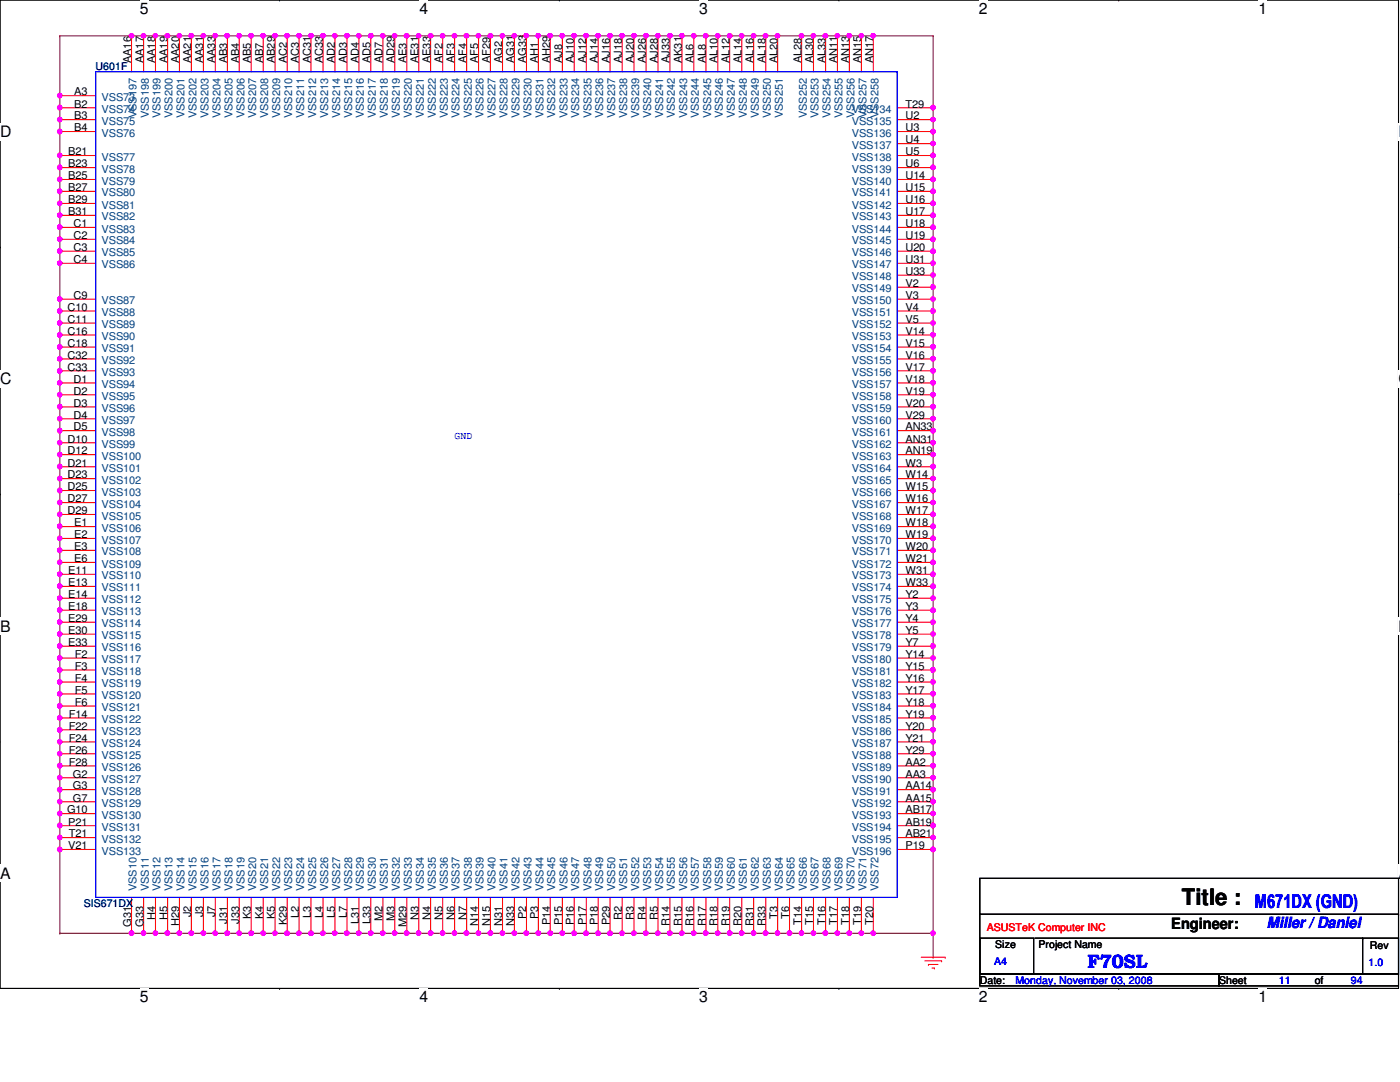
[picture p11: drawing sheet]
<svg xmlns="http://www.w3.org/2000/svg" width="279mm" height="216mm" viewBox="0 0 279 216" stroke-linecap="round" stroke-linejoin="round" font-family="sans-serif">
<defs><g id="words">
<text font-size="4.5" x="235.9" y="180.7">Title :</text>
<g font-size="3.8" fill="#00f">
<text x="250.4" y="181.2">M671DX (GND)</text>
<text x="217" y="193.1">F70SL</text>
</g>
<g font-size="3.1">
<text x="27.9" y="2.8">5</text>
<text x="83.7" y="2.8">4</text>
<text x="139.5" y="2.8">3</text>
<text x="195.3" y="2.8">2</text>
<text x="251.2" y="2.8">1</text>
<text x="0" y="27.4">D</text>
<text x="279.1" y="27.4">D</text>
<text x="0" y="76.7">C</text>
<text x="279.1" y="76.7">C</text>
<text x="0" y="126">B</text>
<text x="279.1" y="126">B</text>
<text x="0" y="175.3">A</text>
<text x="279.1" y="175.3">A</text>
<text x="233.8" y="185.3">Engineer:</text>
<text x="27.9" y="200">5</text>
<text x="83.7" y="200">4</text>
<text x="139.5" y="200">3</text>
<text x="195.3" y="200">2</text>
<text x="251.2" y="200">1</text>
</g>
<text font-size="3.1" fill="#00f" x="252.9" y="185.3">Miller / Daniel</text>
<g font-size="2.2">
<text x="26.2" y="12.7" transform="rotate(-90 26.2 12.7)">AA16</text>
<text x="28.6" y="12.7" transform="rotate(-90 28.6 12.7)">AA17</text>
<text x="31" y="12.7" transform="rotate(-90 31 12.7)">AA18</text>
<text x="33.4" y="12.7" transform="rotate(-90 33.4 12.7)">AA19</text>
<text x="35.8" y="12.7" transform="rotate(-90 35.8 12.7)">AA20</text>
<text x="38.1" y="12.7" transform="rotate(-90 38.1 12.7)">AA21</text>
<text x="40.6" y="12.7" transform="rotate(-90 40.6 12.7)">AA31</text>
<text x="42.9" y="12.7" transform="rotate(-90 42.9 12.7)">AA33</text>
<text x="45.3" y="12.7" transform="rotate(-90 45.3 12.7)">AB3</text>
<text x="47.7" y="12.7" transform="rotate(-90 47.7 12.7)">AB4</text>
<text x="50.1" y="12.7" transform="rotate(-90 50.1 12.7)">AB5</text>
<text x="52.5" y="12.7" transform="rotate(-90 52.5 12.7)">AB7</text>
<text x="54.9" y="12.7" transform="rotate(-90 54.9 12.7)">AB29</text>
<text x="57.3" y="12.7" transform="rotate(-90 57.3 12.7)">AC2</text>
<text x="59.6" y="12.7" transform="rotate(-90 59.6 12.7)">AC3</text>
<text x="62" y="12.7" transform="rotate(-90 62 12.7)">AC31</text>
<text x="64.4" y="12.7" transform="rotate(-90 64.4 12.7)">AC33</text>
<text x="66.8" y="12.7" transform="rotate(-90 66.8 12.7)">AD2</text>
<text x="69.2" y="12.7" transform="rotate(-90 69.2 12.7)">AD3</text>
<text x="71.6" y="12.7" transform="rotate(-90 71.6 12.7)">AD4</text>
<text x="74" y="12.7" transform="rotate(-90 74 12.7)">AD5</text>
<text x="76.4" y="12.7" transform="rotate(-90 76.4 12.7)">AD7</text>
<text x="78.7" y="12.7" transform="rotate(-90 78.7 12.7)">AD29</text>
<text x="81.2" y="12.7" transform="rotate(-90 81.2 12.7)">AE3</text>
<text x="83.5" y="12.7" transform="rotate(-90 83.5 12.7)">AE31</text>
<text x="85.9" y="12.7" transform="rotate(-90 85.9 12.7)">AE33</text>
<text x="88.3" y="12.7" transform="rotate(-90 88.3 12.7)">AF2</text>
<text x="90.7" y="12.7" transform="rotate(-90 90.7 12.7)">AF3</text>
<text x="93.1" y="12.7" transform="rotate(-90 93.1 12.7)">AF4</text>
<text x="95.5" y="12.7" transform="rotate(-90 95.5 12.7)">AF5</text>
<text x="97.8" y="12.7" transform="rotate(-90 97.8 12.7)">AF29</text>
<text x="100.2" y="12.7" transform="rotate(-90 100.2 12.7)">AG2</text>
<text x="102.6" y="12.7" transform="rotate(-90 102.6 12.7)">AG31</text>
<text x="105" y="12.7" transform="rotate(-90 105 12.7)">AG33</text>
<text x="107.4" y="12.7" transform="rotate(-90 107.4 12.7)">AH1</text>
<text x="109.8" y="12.7" transform="rotate(-90 109.8 12.7)">AH29</text>
<text x="112.2" y="12.7" transform="rotate(-90 112.2 12.7)">AJ8</text>
<text x="114.6" y="12.7" transform="rotate(-90 114.6 12.7)">AJ10</text>
<text x="117" y="12.7" transform="rotate(-90 117 12.7)">AJ12</text>
<text x="119.3" y="12.7" transform="rotate(-90 119.3 12.7)">AJ14</text>
<text x="121.7" y="12.7" transform="rotate(-90 121.7 12.7)">AJ16</text>
<text x="124.1" y="12.7" transform="rotate(-90 124.1 12.7)">AJ18</text>
<text x="126.5" y="12.7" transform="rotate(-90 126.5 12.7)">AJ20</text>
<text x="128.9" y="12.7" transform="rotate(-90 128.9 12.7)">AJ26</text>
<text x="131.3" y="12.7" transform="rotate(-90 131.3 12.7)">AJ28</text>
<text x="133.6" y="12.7" transform="rotate(-90 133.6 12.7)">AJ33</text>
<text x="136.1" y="12.7" transform="rotate(-90 136.1 12.7)">AK31</text>
<text x="138.4" y="12.7" transform="rotate(-90 138.4 12.7)">AL6</text>
<text x="140.8" y="12.7" transform="rotate(-90 140.8 12.7)">AL8</text>
<text x="143.2" y="12.7" transform="rotate(-90 143.2 12.7)">AL10</text>
<text x="145.6" y="12.7" transform="rotate(-90 145.6 12.7)">AL12</text>
<text x="148" y="12.7" transform="rotate(-90 148 12.7)">AL14</text>
<text x="150.4" y="12.7" transform="rotate(-90 150.4 12.7)">AL16</text>
<text x="152.8" y="12.7" transform="rotate(-90 152.8 12.7)">AL18</text>
<text x="155.2" y="12.7" transform="rotate(-90 155.2 12.7)">AL20</text>
<text x="159.9" y="12.7" transform="rotate(-90 159.9 12.7)">AL28</text>
<text x="162.3" y="12.7" transform="rotate(-90 162.3 12.7)">AL30</text>
<text x="164.7" y="12.7" transform="rotate(-90 164.7 12.7)">AL33</text>
<text x="167.1" y="12.7" transform="rotate(-90 167.1 12.7)">AN11</text>
<text x="169.5" y="12.7" transform="rotate(-90 169.5 12.7)">AN13</text>
<text x="171.9" y="12.7" transform="rotate(-90 171.9 12.7)">AN15</text>
<text x="174.2" y="12.7" transform="rotate(-90 174.2 12.7)">AN17</text>
<text x="14.8" y="19">A3</text>
<text x="14.8" y="21.5">B2</text>
<text x="14.8" y="23.8">B3</text>
<text x="180.7" y="21.5">T29</text>
<text x="180.7" y="23.8">U2</text>
<text x="14.8" y="26.2">B4</text>
<text x="180.7" y="26.2">U3</text>
<text x="180.7" y="28.6">U4</text>
<text x="13.6" y="31">B21</text>
<text x="13.6" y="33.4">B23</text>
<text x="13.6" y="35.8">B25</text>
<text x="180.7" y="31">U5</text>
<text x="180.7" y="33.4">U6</text>
<text x="180.7" y="35.8">U14</text>
<text x="13.6" y="38.1">B27</text>
<text x="13.6" y="40.6">B29</text>
<text x="180.7" y="38.1">U15</text>
<text x="180.7" y="40.6">U16</text>
<text x="13.6" y="42.9">B31</text>
<text x="14.7" y="45.3">C1</text>
<text x="14.7" y="47.7">C2</text>
<text x="180.7" y="42.9">U17</text>
<text x="180.7" y="45.3">U18</text>
<text x="180.7" y="47.7">U19</text>
<text x="14.7" y="50.1">C3</text>
<text x="14.7" y="52.5">C4</text>
<text x="180.7" y="50.1">U20</text>
<text x="180.7" y="52.5">U31</text>
<text x="14.7" y="59.6">C9</text>
<text x="180.7" y="54.9">U33</text>
<text x="180.7" y="57.3">V2</text>
<text x="180.7" y="59.6">V3</text>
<text x="13.5" y="62">C10</text>
<text x="13.5" y="64.4">C11</text>
<text x="180.7" y="62">V4</text>
<text x="180.7" y="64.4">V5</text>
<text x="13.5" y="66.8">C16</text>
<text x="13.5" y="69.2">C18</text>
<text x="13.5" y="71.6">C32</text>
<text x="180.7" y="66.8">V14</text>
<text x="180.7" y="69.2">V15</text>
<text x="180.7" y="71.6">V16</text>
<text x="13.5" y="74">C33</text>
<text x="14.7" y="76.4">D1</text>
<text x="180.7" y="74">V17</text>
<text x="180.7" y="76.4">V18</text>
<text x="14.7" y="78.7">D2</text>
<text x="14.7" y="81.2">D3</text>
<text x="14.7" y="83.5">D4</text>
<text x="180.7" y="78.7">V19</text>
<text x="180.7" y="81.2">V20</text>
<text x="180.7" y="83.5">V29</text>
<text x="13.5" y="88.3">D10</text>
<text x="14.7" y="85.9">D5</text>
<text x="180.7" y="85.9">AN33</text>
<text x="180.7" y="88.3">AN31</text>
<text x="13.5" y="90.7">D12</text>
<text x="13.5" y="93.1">D21</text>
<text x="13.5" y="95.5">D23</text>
<text x="180.7" y="90.7">AN19</text>
<text x="180.7" y="93.1">W3</text>
<text x="180.7" y="95.5">W14</text>
<text x="13.5" y="97.8">D25</text>
<text x="13.5" y="100.2">D27</text>
<text x="180.7" y="97.8">W15</text>
<text x="180.7" y="100.2">W16</text>
<text x="13.5" y="102.6">D29</text>
<text x="14.8" y="105">E1</text>
<text x="14.8" y="107.4">E2</text>
<text x="180.7" y="102.6">W17</text>
<text x="180.7" y="105">W18</text>
<text x="180.7" y="107.4">W19</text>
<text x="14.8" y="109.8">E3</text>
<text x="14.8" y="112.2">E6</text>
<text x="180.7" y="109.8">W20</text>
<text x="180.7" y="112.2">W21</text>
<text x="13.6" y="114.6">E11</text>
<text x="13.6" y="117">E13</text>
<text x="13.6" y="119.3">E14</text>
<text x="180.7" y="114.6">W31</text>
<text x="180.7" y="117">W33</text>
<text x="180.7" y="119.3">Y2</text>
<text x="13.6" y="121.7">E18</text>
<text x="13.6" y="124.1">E29</text>
<text x="180.7" y="121.7">Y3</text>
<text x="180.7" y="124.1">Y4</text>
<text x="13.6" y="126.5">E30</text>
<text x="13.6" y="128.9">E33</text>
<text x="14.9" y="131.3">F2</text>
<text x="180.7" y="126.5">Y5</text>
<text x="180.7" y="128.9">Y7</text>
<text x="180.7" y="131.3">Y14</text>
<text x="14.9" y="133.6">F3</text>
<text x="14.9" y="136.1">F4</text>
<text x="180.7" y="133.6">Y15</text>
<text x="180.7" y="136.1">Y16</text>
<text x="13.8" y="143.2">F14</text>
<text x="14.9" y="138.4">F5</text>
<text x="14.9" y="140.8">F6</text>
<text x="180.7" y="138.4">Y17</text>
<text x="180.7" y="140.8">Y18</text>
<text x="180.7" y="143.2">Y19</text>
<text x="13.8" y="145.6">F22</text>
<text x="13.8" y="148">F24</text>
<text x="180.7" y="145.6">Y20</text>
<text x="180.7" y="148">Y21</text>
<text x="13.8" y="150.4">F26</text>
<text x="13.8" y="152.8">F28</text>
<text x="14.6" y="155.2">G2</text>
<text x="180.7" y="150.4">Y29</text>
<text x="180.7" y="152.8">AA2</text>
<text x="180.7" y="155.2">AA3</text>
<text x="14.6" y="157.5">G3</text>
<text x="14.6" y="159.9">G7</text>
<text x="180.7" y="157.5">AA14</text>
<text x="180.7" y="159.9">AA15</text>
<text x="13.4" y="162.3">G10</text>
<text x="13.6" y="164.7">P21</text>
<text x="13.8" y="167.1">T21</text>
<text x="180.7" y="162.3">AB17</text>
<text x="180.7" y="164.7">AB19</text>
<text x="180.7" y="167.1">AB21</text>
<text x="13.6" y="169.5">V21</text>
<text x="180.7" y="169.5">P19</text>
<text x="26.2" y="184.9" transform="rotate(-90 26.2 184.9)">G31</text>
<text x="28.6" y="184.9" transform="rotate(-90 28.6 184.9)">G33</text>
<text x="31" y="183.6" transform="rotate(-90 31 183.6)">H4</text>
<text x="33.4" y="183.6" transform="rotate(-90 33.4 183.6)">H5</text>
<text x="35.8" y="184.8" transform="rotate(-90 35.8 184.8)">H29</text>
<text x="38.1" y="183" transform="rotate(-90 38.1 183)">J2</text>
<text x="40.6" y="183" transform="rotate(-90 40.6 183)">J3</text>
<text x="42.9" y="183" transform="rotate(-90 42.9 183)">J7</text>
<text x="45.3" y="184.3" transform="rotate(-90 45.3 184.3)">J31</text>
<text x="47.7" y="184.3" transform="rotate(-90 47.7 184.3)">J33</text>
<text x="50.1" y="183.4" transform="rotate(-90 50.1 183.4)">K3</text>
<text x="52.5" y="183.4" transform="rotate(-90 52.5 183.4)">K4</text>
<text x="54.9" y="183.4" transform="rotate(-90 54.9 183.4)">K5</text>
<text x="57.3" y="184.7" transform="rotate(-90 57.3 184.7)">K29</text>
<text x="59.6" y="183.2" transform="rotate(-90 59.6 183.2)">L2</text>
<text x="62" y="183.2" transform="rotate(-90 62 183.2)">L3</text>
<text x="64.4" y="183.2" transform="rotate(-90 64.4 183.2)">L4</text>
<text x="66.8" y="183.2" transform="rotate(-90 66.8 183.2)">L5</text>
<text x="69.2" y="183.2" transform="rotate(-90 69.2 183.2)">L7</text>
<text x="71.6" y="184.4" transform="rotate(-90 71.6 184.4)">L31</text>
<text x="74" y="184.4" transform="rotate(-90 74 184.4)">L33</text>
<text x="76.4" y="183.8" transform="rotate(-90 76.4 183.8)">M2</text>
<text x="78.7" y="183.8" transform="rotate(-90 78.7 183.8)">M3</text>
<text x="81.2" y="185" transform="rotate(-90 81.2 185)">M29</text>
<text x="83.5" y="183.6" transform="rotate(-90 83.5 183.6)">N3</text>
<text x="85.9" y="183.6" transform="rotate(-90 85.9 183.6)">N4</text>
<text x="88.3" y="183.6" transform="rotate(-90 88.3 183.6)">N5</text>
<text x="90.7" y="183.6" transform="rotate(-90 90.7 183.6)">N6</text>
<text x="93.1" y="183.6" transform="rotate(-90 93.1 183.6)">N7</text>
<text x="95.5" y="184.8" transform="rotate(-90 95.5 184.8)">N14</text>
<text x="97.8" y="184.8" transform="rotate(-90 97.8 184.8)">N15</text>
<text x="100.2" y="184.8" transform="rotate(-90 100.2 184.8)">N31</text>
<text x="102.6" y="184.8" transform="rotate(-90 102.6 184.8)">N33</text>
<text x="105" y="183.4" transform="rotate(-90 105 183.4)">P2</text>
<text x="107.4" y="183.4" transform="rotate(-90 107.4 183.4)">P3</text>
<text x="109.8" y="184.7" transform="rotate(-90 109.8 184.7)">P14</text>
<text x="112.2" y="184.7" transform="rotate(-90 112.2 184.7)">P15</text>
<text x="114.6" y="184.7" transform="rotate(-90 114.6 184.7)">P16</text>
<text x="117" y="184.7" transform="rotate(-90 117 184.7)">P17</text>
<text x="119.3" y="184.7" transform="rotate(-90 119.3 184.7)">P18</text>
<text x="121.7" y="184.7" transform="rotate(-90 121.7 184.7)">P29</text>
<text x="124.1" y="183.6" transform="rotate(-90 124.1 183.6)">R2</text>
<text x="126.5" y="183.6" transform="rotate(-90 126.5 183.6)">R3</text>
<text x="128.9" y="183.6" transform="rotate(-90 128.9 183.6)">R4</text>
<text x="131.3" y="183.6" transform="rotate(-90 131.3 183.6)">R5</text>
<text x="133.6" y="184.8" transform="rotate(-90 133.6 184.8)">R14</text>
<text x="136.1" y="184.8" transform="rotate(-90 136.1 184.8)">R15</text>
<text x="138.4" y="184.8" transform="rotate(-90 138.4 184.8)">R16</text>
<text x="140.8" y="184.8" transform="rotate(-90 140.8 184.8)">R17</text>
<text x="143.2" y="184.8" transform="rotate(-90 143.2 184.8)">R18</text>
<text x="145.6" y="184.8" transform="rotate(-90 145.6 184.8)">R19</text>
<text x="148" y="184.8" transform="rotate(-90 148 184.8)">R20</text>
<text x="150.4" y="184.8" transform="rotate(-90 150.4 184.8)">R31</text>
<text x="152.8" y="184.8" transform="rotate(-90 152.8 184.8)">R33</text>
<text x="155.2" y="183.3" transform="rotate(-90 155.2 183.3)">T3</text>
<text x="157.5" y="183.3" transform="rotate(-90 157.5 183.3)">T6</text>
<text x="159.9" y="184.5" transform="rotate(-90 159.9 184.5)">T14</text>
<text x="162.3" y="184.5" transform="rotate(-90 162.3 184.5)">T15</text>
<text x="164.7" y="184.5" transform="rotate(-90 164.7 184.5)">T16</text>
<text x="167.1" y="184.5" transform="rotate(-90 167.1 184.5)">T17</text>
<text x="169.5" y="184.5" transform="rotate(-90 169.5 184.5)">T18</text>
<text x="171.9" y="184.5" transform="rotate(-90 171.9 184.5)">T19</text>
<text x="174.2" y="184.5" transform="rotate(-90 174.2 184.5)">T20</text>
</g>
<g font-size="2.2" fill="#004080">
<text x="20.3" y="20.1">VSS73</text>
<text x="20.3" y="22.5">VSS74</text>
<text x="27.3" y="23.6" transform="rotate(-90 27.3 23.6)">VSS197</text>
<text x="29.7" y="23.6" transform="rotate(-90 29.7 23.6)">VSS198</text>
<text x="32" y="23.6" transform="rotate(-90 32 23.6)">VSS199</text>
<text x="34.5" y="23.6" transform="rotate(-90 34.5 23.6)">VSS200</text>
<text x="36.8" y="23.6" transform="rotate(-90 36.8 23.6)">VSS201</text>
<text x="39.2" y="23.6" transform="rotate(-90 39.2 23.6)">VSS202</text>
<text x="41.6" y="23.6" transform="rotate(-90 41.6 23.6)">VSS203</text>
<text x="44" y="23.6" transform="rotate(-90 44 23.6)">VSS204</text>
<text x="46.4" y="23.6" transform="rotate(-90 46.4 23.6)">VSS205</text>
<text x="48.8" y="23.6" transform="rotate(-90 48.8 23.6)">VSS206</text>
<text x="51.1" y="23.6" transform="rotate(-90 51.1 23.6)">VSS207</text>
<text x="53.6" y="23.6" transform="rotate(-90 53.6 23.6)">VSS208</text>
<text x="55.9" y="23.6" transform="rotate(-90 55.9 23.6)">VSS209</text>
<text x="58.3" y="23.6" transform="rotate(-90 58.3 23.6)">VSS210</text>
<text x="60.7" y="23.6" transform="rotate(-90 60.7 23.6)">VSS211</text>
<text x="63.1" y="23.6" transform="rotate(-90 63.1 23.6)">VSS212</text>
<text x="65.5" y="23.6" transform="rotate(-90 65.5 23.6)">VSS213</text>
<text x="67.9" y="23.6" transform="rotate(-90 67.9 23.6)">VSS214</text>
<text x="70.3" y="23.6" transform="rotate(-90 70.3 23.6)">VSS215</text>
<text x="72.6" y="23.6" transform="rotate(-90 72.6 23.6)">VSS216</text>
<text x="75" y="23.6" transform="rotate(-90 75 23.6)">VSS217</text>
<text x="77.4" y="23.6" transform="rotate(-90 77.4 23.6)">VSS218</text>
<text x="79.8" y="23.6" transform="rotate(-90 79.8 23.6)">VSS219</text>
<text x="82.2" y="23.6" transform="rotate(-90 82.2 23.6)">VSS220</text>
<text x="84.6" y="23.6" transform="rotate(-90 84.6 23.6)">VSS221</text>
<text x="87" y="23.6" transform="rotate(-90 87 23.6)">VSS222</text>
<text x="89.4" y="23.6" transform="rotate(-90 89.4 23.6)">VSS223</text>
<text x="91.7" y="23.6" transform="rotate(-90 91.7 23.6)">VSS224</text>
<text x="94.1" y="23.6" transform="rotate(-90 94.1 23.6)">VSS225</text>
<text x="96.5" y="23.6" transform="rotate(-90 96.5 23.6)">VSS226</text>
<text x="98.9" y="23.6" transform="rotate(-90 98.9 23.6)">VSS227</text>
<text x="101.3" y="23.6" transform="rotate(-90 101.3 23.6)">VSS228</text>
<text x="103.7" y="23.6" transform="rotate(-90 103.7 23.6)">VSS229</text>
<text x="106.1" y="23.6" transform="rotate(-90 106.1 23.6)">VSS230</text>
<text x="108.5" y="23.6" transform="rotate(-90 108.5 23.6)">VSS231</text>
<text x="110.8" y="23.6" transform="rotate(-90 110.8 23.6)">VSS232</text>
<text x="113.2" y="23.6" transform="rotate(-90 113.2 23.6)">VSS233</text>
<text x="115.6" y="23.6" transform="rotate(-90 115.6 23.6)">VSS234</text>
<text x="118" y="23.6" transform="rotate(-90 118 23.6)">VSS235</text>
<text x="120.4" y="23.6" transform="rotate(-90 120.4 23.6)">VSS236</text>
<text x="122.8" y="23.6" transform="rotate(-90 122.8 23.6)">VSS237</text>
<text x="125.2" y="23.6" transform="rotate(-90 125.2 23.6)">VSS238</text>
<text x="127.6" y="23.6" transform="rotate(-90 127.6 23.6)">VSS239</text>
<text x="130" y="23.6" transform="rotate(-90 130 23.6)">VSS240</text>
<text x="132.3" y="23.6" transform="rotate(-90 132.3 23.6)">VSS241</text>
<text x="134.7" y="23.6" transform="rotate(-90 134.7 23.6)">VSS242</text>
<text x="137.1" y="23.6" transform="rotate(-90 137.1 23.6)">VSS243</text>
<text x="139.5" y="23.6" transform="rotate(-90 139.5 23.6)">VSS244</text>
<text x="141.9" y="23.6" transform="rotate(-90 141.9 23.6)">VSS245</text>
<text x="144.3" y="23.6" transform="rotate(-90 144.3 23.6)">VSS246</text>
<text x="146.6" y="23.6" transform="rotate(-90 146.6 23.6)">VSS247</text>
<text x="149.1" y="23.6" transform="rotate(-90 149.1 23.6)">VSS248</text>
<text x="151.4" y="23.6" transform="rotate(-90 151.4 23.6)">VSS249</text>
<text x="153.8" y="23.6" transform="rotate(-90 153.8 23.6)">VSS250</text>
<text x="156.2" y="23.6" transform="rotate(-90 156.2 23.6)">VSS251</text>
<text x="161" y="23.6" transform="rotate(-90 161 23.6)">VSS252</text>
<text x="163.4" y="23.6" transform="rotate(-90 163.4 23.6)">VSS253</text>
<text x="165.8" y="23.6" transform="rotate(-90 165.8 23.6)">VSS254</text>
<text x="168.1" y="23.6" transform="rotate(-90 168.1 23.6)">VSS255</text>
<text x="170" y="22.5">VSS134</text>
<text x="170.5" y="23.6" transform="rotate(-90 170.5 23.6)">VSS256</text>
<text x="172.9" y="23.6" transform="rotate(-90 172.9 23.6)">VSS257</text>
<text x="175.3" y="23.6" transform="rotate(-90 175.3 23.6)">VSS258</text>
<text x="20.3" y="24.9">VSS75</text>
<text x="20.3" y="27.3">VSS76</text>
<text x="170" y="24.9">VSS135</text>
<text x="170" y="27.3">VSS136</text>
<text x="170" y="29.7">VSS137</text>
<text x="20.3" y="32">VSS77</text>
<text x="20.3" y="34.5">VSS78</text>
<text x="170" y="32">VSS138</text>
<text x="170" y="34.5">VSS139</text>
<text x="20.3" y="36.8">VSS79</text>
<text x="20.3" y="39.2">VSS80</text>
<text x="20.3" y="41.6">VSS81</text>
<text x="170" y="36.8">VSS140</text>
<text x="170" y="39.2">VSS141</text>
<text x="170" y="41.6">VSS142</text>
<text x="20.3" y="44">VSS82</text>
<text x="20.3" y="46.4">VSS83</text>
<text x="170" y="44">VSS143</text>
<text x="170" y="46.4">VSS144</text>
<text x="20.3" y="48.8">VSS84</text>
<text x="20.3" y="51.1">VSS85</text>
<text x="20.3" y="53.6">VSS86</text>
<text x="170" y="48.8">VSS145</text>
<text x="170" y="51.1">VSS146</text>
<text x="170" y="53.6">VSS147</text>
<text x="170" y="55.9">VSS148</text>
<text x="170" y="58.3">VSS149</text>
<text x="20.3" y="60.7">VSS87</text>
<text x="20.3" y="63.1">VSS88</text>
<text x="20.3" y="65.5">VSS89</text>
<text x="170" y="60.7">VSS150</text>
<text x="170" y="63.1">VSS151</text>
<text x="170" y="65.5">VSS152</text>
<text x="20.3" y="67.9">VSS90</text>
<text x="20.3" y="70.3">VSS91</text>
<text x="170" y="67.9">VSS153</text>
<text x="170" y="70.3">VSS154</text>
<text x="20.3" y="72.6">VSS92</text>
<text x="20.3" y="75">VSS93</text>
<text x="20.3" y="77.4">VSS94</text>
<text x="170" y="72.6">VSS155</text>
<text x="170" y="75">VSS156</text>
<text x="170" y="77.4">VSS157</text>
<text x="20.3" y="79.8">VSS95</text>
<text x="20.3" y="82.2">VSS96</text>
<text x="170" y="79.8">VSS158</text>
<text x="170" y="82.2">VSS159</text>
<text x="20.3" y="84.6">VSS97</text>
<text x="20.3" y="87">VSS98</text>
<text x="20.3" y="89.4">VSS99</text>
<text x="170" y="84.6">VSS160</text>
<text x="170" y="87">VSS161</text>
<text x="170" y="89.4">VSS162</text>
<text x="20.3" y="91.7">VSS100</text>
<text x="20.3" y="94.1">VSS101</text>
<text x="170" y="91.7">VSS163</text>
<text x="170" y="94.1">VSS164</text>
<text x="20.3" y="96.5">VSS102</text>
<text x="20.3" y="98.9">VSS103</text>
<text x="20.3" y="101.3">VSS104</text>
<text x="170" y="96.5">VSS165</text>
<text x="170" y="98.9">VSS166</text>
<text x="170" y="101.3">VSS167</text>
<text x="20.3" y="103.7">VSS105</text>
<text x="20.3" y="106.1">VSS106</text>
<text x="170" y="103.7">VSS168</text>
<text x="170" y="106.1">VSS169</text>
<text x="20.3" y="108.5">VSS107</text>
<text x="20.3" y="110.8">VSS108</text>
<text x="20.3" y="113.2">VSS109</text>
<text x="170" y="108.5">VSS170</text>
<text x="170" y="110.8">VSS171</text>
<text x="170" y="113.2">VSS172</text>
<text x="20.3" y="115.6">VSS110</text>
<text x="20.3" y="118">VSS111</text>
<text x="170" y="115.6">VSS173</text>
<text x="170" y="118">VSS174</text>
<text x="20.3" y="120.4">VSS112</text>
<text x="20.3" y="122.8">VSS113</text>
<text x="20.3" y="125.2">VSS114</text>
<text x="170" y="120.4">VSS175</text>
<text x="170" y="122.8">VSS176</text>
<text x="170" y="125.2">VSS177</text>
<text x="20.3" y="127.6">VSS115</text>
<text x="20.3" y="130">VSS116</text>
<text x="170" y="127.6">VSS178</text>
<text x="170" y="130">VSS179</text>
<text x="20.3" y="132.3">VSS117</text>
<text x="20.3" y="134.7">VSS118</text>
<text x="20.3" y="137.1">VSS119</text>
<text x="170" y="132.3">VSS180</text>
<text x="170" y="134.7">VSS181</text>
<text x="170" y="137.1">VSS182</text>
<text x="20.3" y="139.5">VSS120</text>
<text x="20.3" y="141.9">VSS121</text>
<text x="170" y="139.5">VSS183</text>
<text x="170" y="141.9">VSS184</text>
<text x="20.3" y="144.3">VSS122</text>
<text x="20.3" y="146.6">VSS123</text>
<text x="20.3" y="149.1">VSS124</text>
<text x="170" y="144.3">VSS185</text>
<text x="170" y="146.6">VSS186</text>
<text x="170" y="149.1">VSS187</text>
<text x="20.3" y="151.4">VSS125</text>
<text x="20.3" y="153.8">VSS126</text>
<text x="170" y="151.4">VSS188</text>
<text x="170" y="153.8">VSS189</text>
<text x="20.3" y="156.2">VSS127</text>
<text x="20.3" y="158.6">VSS128</text>
<text x="20.3" y="161">VSS129</text>
<text x="170" y="156.2">VSS190</text>
<text x="170" y="158.6">VSS191</text>
<text x="170" y="161">VSS192</text>
<text x="20.3" y="163.4">VSS130</text>
<text x="20.3" y="165.8">VSS131</text>
<text x="170" y="163.4">VSS193</text>
<text x="170" y="165.8">VSS194</text>
<text x="20.3" y="168.1">VSS132</text>
<text x="20.3" y="170.5">VSS133</text>
<text x="170" y="168.1">VSS195</text>
<text x="170" y="170.5">VSS196</text>
<text x="27.3" y="177.9" transform="rotate(-90 27.3 177.9)">VSS10</text>
<text x="29.7" y="177.9" transform="rotate(-90 29.7 177.9)">VSS11</text>
<text x="32" y="177.9" transform="rotate(-90 32 177.9)">VSS12</text>
<text x="34.5" y="177.9" transform="rotate(-90 34.5 177.9)">VSS13</text>
<text x="36.8" y="177.9" transform="rotate(-90 36.8 177.9)">VSS14</text>
<text x="39.2" y="177.9" transform="rotate(-90 39.2 177.9)">VSS15</text>
<text x="41.6" y="177.9" transform="rotate(-90 41.6 177.9)">VSS16</text>
<text x="44" y="177.9" transform="rotate(-90 44 177.9)">VSS17</text>
<text x="46.4" y="177.9" transform="rotate(-90 46.4 177.9)">VSS18</text>
<text x="48.8" y="177.9" transform="rotate(-90 48.8 177.9)">VSS19</text>
<text x="51.1" y="177.9" transform="rotate(-90 51.1 177.9)">VSS20</text>
<text x="53.6" y="177.9" transform="rotate(-90 53.6 177.9)">VSS21</text>
<text x="55.9" y="177.9" transform="rotate(-90 55.9 177.9)">VSS22</text>
<text x="58.3" y="177.9" transform="rotate(-90 58.3 177.9)">VSS23</text>
<text x="60.7" y="177.9" transform="rotate(-90 60.7 177.9)">VSS24</text>
<text x="63.1" y="177.9" transform="rotate(-90 63.1 177.9)">VSS25</text>
<text x="65.5" y="177.9" transform="rotate(-90 65.5 177.9)">VSS26</text>
<text x="67.9" y="177.9" transform="rotate(-90 67.9 177.9)">VSS27</text>
<text x="70.3" y="177.9" transform="rotate(-90 70.3 177.9)">VSS28</text>
<text x="72.6" y="177.9" transform="rotate(-90 72.6 177.9)">VSS29</text>
<text x="75" y="177.9" transform="rotate(-90 75 177.9)">VSS30</text>
<text x="77.4" y="177.9" transform="rotate(-90 77.4 177.9)">VSS31</text>
<text x="79.8" y="177.9" transform="rotate(-90 79.8 177.9)">VSS32</text>
<text x="82.2" y="177.9" transform="rotate(-90 82.2 177.9)">VSS33</text>
<text x="84.6" y="177.9" transform="rotate(-90 84.6 177.9)">VSS34</text>
<text x="87" y="177.9" transform="rotate(-90 87 177.9)">VSS35</text>
<text x="89.4" y="177.9" transform="rotate(-90 89.4 177.9)">VSS36</text>
<text x="91.7" y="177.9" transform="rotate(-90 91.7 177.9)">VSS37</text>
<text x="94.1" y="177.9" transform="rotate(-90 94.1 177.9)">VSS38</text>
<text x="96.5" y="177.9" transform="rotate(-90 96.5 177.9)">VSS39</text>
<text x="98.9" y="177.9" transform="rotate(-90 98.9 177.9)">VSS40</text>
<text x="101.3" y="177.9" transform="rotate(-90 101.3 177.9)">VSS41</text>
<text x="103.7" y="177.9" transform="rotate(-90 103.7 177.9)">VSS42</text>
<text x="106.1" y="177.9" transform="rotate(-90 106.1 177.9)">VSS43</text>
<text x="108.5" y="177.9" transform="rotate(-90 108.5 177.9)">VSS44</text>
<text x="110.8" y="177.9" transform="rotate(-90 110.8 177.9)">VSS45</text>
<text x="113.2" y="177.9" transform="rotate(-90 113.2 177.9)">VSS46</text>
<text x="115.6" y="177.9" transform="rotate(-90 115.6 177.9)">VSS47</text>
<text x="118" y="177.9" transform="rotate(-90 118 177.9)">VSS48</text>
<text x="120.4" y="177.9" transform="rotate(-90 120.4 177.9)">VSS49</text>
<text x="122.8" y="177.9" transform="rotate(-90 122.8 177.9)">VSS50</text>
<text x="125.2" y="177.9" transform="rotate(-90 125.2 177.9)">VSS51</text>
<text x="127.6" y="177.9" transform="rotate(-90 127.6 177.9)">VSS52</text>
<text x="130" y="177.9" transform="rotate(-90 130 177.9)">VSS53</text>
<text x="132.3" y="177.9" transform="rotate(-90 132.3 177.9)">VSS54</text>
<text x="134.7" y="177.9" transform="rotate(-90 134.7 177.9)">VSS55</text>
<text x="137.1" y="177.9" transform="rotate(-90 137.1 177.9)">VSS56</text>
<text x="139.5" y="177.9" transform="rotate(-90 139.5 177.9)">VSS57</text>
<text x="141.9" y="177.9" transform="rotate(-90 141.9 177.9)">VSS58</text>
<text x="144.3" y="177.9" transform="rotate(-90 144.3 177.9)">VSS59</text>
<text x="146.6" y="177.9" transform="rotate(-90 146.6 177.9)">VSS60</text>
<text x="149.1" y="177.9" transform="rotate(-90 149.1 177.9)">VSS61</text>
<text x="151.4" y="177.9" transform="rotate(-90 151.4 177.9)">VSS62</text>
<text x="153.8" y="177.9" transform="rotate(-90 153.8 177.9)">VSS63</text>
<text x="156.2" y="177.9" transform="rotate(-90 156.2 177.9)">VSS64</text>
<text x="158.6" y="177.9" transform="rotate(-90 158.6 177.9)">VSS65</text>
<text x="161" y="177.9" transform="rotate(-90 161 177.9)">VSS66</text>
<text x="163.4" y="177.9" transform="rotate(-90 163.4 177.9)">VSS67</text>
<text x="165.8" y="177.9" transform="rotate(-90 165.8 177.9)">VSS68</text>
<text x="168.1" y="177.9" transform="rotate(-90 168.1 177.9)">VSS69</text>
<text x="170.5" y="177.9" transform="rotate(-90 170.5 177.9)">VSS70</text>
<text x="172.9" y="177.9" transform="rotate(-90 172.9 177.9)">VSS71</text>
<text x="175.3" y="177.9" transform="rotate(-90 175.3 177.9)">VSS72</text>
</g>
<g font-size="2.1" fill="#000080">
<text x="19.1" y="13.9">U601F</text>
<text x="16.7" y="181">SIS671DX</text>
</g>
<g font-size="2.1" fill="#00f">
<text x="90.7" y="87.6">GND</text>
<text x="198.4" y="192.5">A4</text>
<text x="202.7" y="196.3">Monday, November 03, 2008</text>
<text x="255.2" y="196.3">11</text>
<text x="269.6" y="196.3">94</text>
<text x="273.1" y="192.7">1.0</text>
</g>
<text font-size="2.1" fill="#f00" x="197" y="185.8">ASUSTeK Computer INC</text>
<g font-size="2.1">
<text x="198.6" y="189.1">Size</text>
<text x="207.3" y="189.1">Project Name</text>
<text x="273.4" y="189.4">Rev</text>
<text x="195.5" y="196.3">Date:</text>
<text x="243.3" y="196.3">Sheet</text>
<text x="262.4" y="196.3">of</text>
</g>
</g></defs>
<path d="M0 0h279.1v197.2h-279.1z" fill="none" stroke="#000" stroke-width=".21"/>
<g fill="#fff">
<path d="M27.9 0h1.7v3.5h-1.7z"/>
<path d="M27.9 197.2h1.7v3.5h-1.7z"/>
</g>
<path d="M55.8 0h.1M55.8 197.2h.1" fill="none" stroke="#000" stroke-width=".21"/>
<g fill="#fff">
<path d="M83.7 0h1.7v3.5h-1.7z"/>
<path d="M83.7 197.2h1.7v3.5h-1.7z"/>
</g>
<path d="M111.6 0h.1M111.6 197.2h.1" fill="none" stroke="#000" stroke-width=".21"/>
<g fill="#fff">
<path d="M139.5 0h1.8v3.5h-1.8z"/>
<path d="M139.5 197.2h1.8v3.5h-1.8z"/>
</g>
<path d="M167.4 0h.1M167.4 197.2h.1" fill="none" stroke="#000" stroke-width=".21"/>
<g fill="#fff">
<path d="M195.3 0h1.8v3.5h-1.8z"/>
<path d="M195.3 197.2h1.8v3.5h-1.8z"/>
</g>
<path d="M223.3 0h.1M223.3 197.2h.1" fill="none" stroke="#000" stroke-width=".21"/>
<g fill="#fff">
<path d="M251.2 0h1.7v3.5h-1.7z"/>
<path d="M251.2 197.2h1.7v3.5h-1.7z"/>
<path d="M0 24.6h2.2v3.5h-2.2z"/>
<path d="M279.1 24.6h.3v3.5h-.3z"/>
<path d="M0 73.9h2.2v3.5h-2.2z"/>
<path d="M279.1 73.9h.3v3.5h-.3z"/>
</g>
<path d="M0 49.3h.1M279.1 49.3h.1" fill="none" stroke="#000" stroke-width=".21"/>
<g fill="#fff">
<path d="M0 123.2h2.1v3.5h-2.1z"/>
<path d="M279.1 123.2h.3v3.5h-.3z"/>
</g>
<path d="M0 98.6h.1M279.1 98.6h.1" fill="none" stroke="#000" stroke-width=".21"/>
<path d="M0 98.6h.1M279.1 98.6h.1" fill="none" stroke="#000" stroke-width=".2"/>
<g fill="#fff">
<path d="M0 172.6h2.1v3.4h-2.1z"/>
<path d="M279.1 172.6h.3v3.4h-.3z"/>
</g>
<path d="M0 147.9h.1M279.1 147.9h.1" fill="none" stroke="#000" stroke-width=".21"/>
<path d="M26.2 7.2h2.5M28.7 7.2h.1" fill="none" stroke="#800040" stroke-width=".21"/>
<circle cx="26.2" cy="7.1" r=".46" fill="#f0f"/>
<circle cx="26.2" cy="7.1" r=".46" fill="none" stroke="#f0f" stroke-width=".21"/>
<circle cx="28.6" cy="7.1" r=".45" fill="#f0f"/>
<circle cx="28.6" cy="7.1" r=".45" fill="none" stroke="#f0f" stroke-width=".21"/>
<path d="M28.7 7.2h2.3M31 7.2h.1" fill="none" stroke="#800040" stroke-width=".21"/>
<circle cx="31" cy="7.1" r=".45" fill="#f0f"/>
<circle cx="31" cy="7.1" r=".45" fill="none" stroke="#f0f" stroke-width=".21"/>
<path d="M31 7.2h2.4M33.4 7.2h.1" fill="none" stroke="#800040" stroke-width=".21"/>
<circle cx="33.4" cy="7.1" r=".46" fill="#f0f"/>
<circle cx="33.4" cy="7.1" r=".46" fill="none" stroke="#f0f" stroke-width=".21"/>
<path d="M33.4 7.2h2.4M35.8 7.2h.1" fill="none" stroke="#800040" stroke-width=".21"/>
<circle cx="35.8" cy="7.1" r=".45" fill="#f0f"/>
<circle cx="35.8" cy="7.1" r=".45" fill="none" stroke="#f0f" stroke-width=".21"/>
<path d="M35.8 7.2h2.4M38.2 7.2h.1" fill="none" stroke="#800040" stroke-width=".21"/>
<circle cx="38.2" cy="7.1" r=".46" fill="#f0f"/>
<circle cx="38.2" cy="7.1" r=".46" fill="none" stroke="#f0f" stroke-width=".21"/>
<path d="M38.2 7.2h2.4M40.6 7.2h.1" fill="none" stroke="#800040" stroke-width=".21"/>
<circle cx="40.6" cy="7.1" r=".45" fill="#f0f"/>
<circle cx="40.6" cy="7.1" r=".45" fill="none" stroke="#f0f" stroke-width=".21"/>
<path d="M40.6 7.2h2.4M43 7.2h.1" fill="none" stroke="#800040" stroke-width=".21"/>
<circle cx="42.9" cy="7.1" r=".45" fill="#f0f"/>
<circle cx="42.9" cy="7.1" r=".45" fill="none" stroke="#f0f" stroke-width=".21"/>
<path d="M43 7.2h2.4M45.4 7.2h.1" fill="none" stroke="#800040" stroke-width=".21"/>
<circle cx="45.3" cy="7.1" r=".46" fill="#f0f"/>
<circle cx="45.3" cy="7.1" r=".46" fill="none" stroke="#f0f" stroke-width=".21"/>
<path d="M45.4 7.2h2.4M47.8 7.2h.1" fill="none" stroke="#800040" stroke-width=".21"/>
<circle cx="47.7" cy="7.1" r=".45" fill="#f0f"/>
<circle cx="47.7" cy="7.1" r=".45" fill="none" stroke="#f0f" stroke-width=".21"/>
<path d="M47.8 7.2h2.3M50.1 7.2h.1" fill="none" stroke="#800040" stroke-width=".21"/>
<circle cx="50.1" cy="7.1" r=".46" fill="#f0f"/>
<circle cx="50.1" cy="7.1" r=".46" fill="none" stroke="#f0f" stroke-width=".21"/>
<path d="M50.1 7.2h2.4M52.5 7.2h.1" fill="none" stroke="#800040" stroke-width=".21"/>
<circle cx="52.5" cy="7.1" r=".45" fill="#f0f"/>
<circle cx="52.5" cy="7.1" r=".45" fill="none" stroke="#f0f" stroke-width=".21"/>
<path d="M100.3 7.2h2.4M102.7 7.2h.1" fill="none" stroke="#800040" stroke-width=".21"/>
<circle cx="102.6" cy="7.1" r=".45" fill="#f0f"/>
<circle cx="102.6" cy="7.1" r=".45" fill="none" stroke="#f0f" stroke-width=".21"/>
<path d="M102.7 7.2h2.4M105.1 7.2h.1" fill="none" stroke="#800040" stroke-width=".21"/>
<circle cx="105" cy="7.1" r=".46" fill="#f0f"/>
<circle cx="105" cy="7.1" r=".46" fill="none" stroke="#f0f" stroke-width=".21"/>
<path d="M105.1 7.2h2.3M107.4 7.2h.1" fill="none" stroke="#800040" stroke-width=".21"/>
<circle cx="107.4" cy="7.1" r=".45" fill="#f0f"/>
<circle cx="107.4" cy="7.1" r=".45" fill="none" stroke="#f0f" stroke-width=".21"/>
<path d="M109.8 7.2h2.4M112.2 7.2h.1" fill="none" stroke="#800040" stroke-width=".21"/>
<circle cx="112.2" cy="7.1" r=".45" fill="#f0f"/>
<circle cx="112.2" cy="7.1" r=".45" fill="none" stroke="#f0f" stroke-width=".21"/>
<path d="M52.5 7.2h2.4M54.9 7.2h.1" fill="none" stroke="#800040" stroke-width=".21"/>
<circle cx="54.9" cy="7.1" r=".45" fill="#f0f"/>
<circle cx="54.9" cy="7.1" r=".45" fill="none" stroke="#f0f" stroke-width=".21"/>
<path d="M54.9 7.2h2.4M57.3 7.2h.1" fill="none" stroke="#800040" stroke-width=".21"/>
<circle cx="57.3" cy="7.1" r=".46" fill="#f0f"/>
<circle cx="57.3" cy="7.1" r=".46" fill="none" stroke="#f0f" stroke-width=".21"/>
<path d="M57.3 7.2h2.4M59.7 7.2h.1" fill="none" stroke="#800040" stroke-width=".21"/>
<circle cx="59.7" cy="7.1" r=".45" fill="#f0f"/>
<circle cx="59.7" cy="7.1" r=".45" fill="none" stroke="#f0f" stroke-width=".21"/>
<path d="M59.7 7.2h2.4M62.1 7.2h.1" fill="none" stroke="#800040" stroke-width=".21"/>
<circle cx="62.1" cy="7.1" r=".46" fill="#f0f"/>
<circle cx="62.1" cy="7.1" r=".46" fill="none" stroke="#f0f" stroke-width=".21"/>
<path d="M62.1 7.2h2.4M64.5 7.2h.1" fill="none" stroke="#800040" stroke-width=".21"/>
<circle cx="64.4" cy="7.1" r=".45" fill="#f0f"/>
<circle cx="64.4" cy="7.1" r=".45" fill="none" stroke="#f0f" stroke-width=".21"/>
<path d="M64.5 7.2h2.3M66.8 7.2h.1" fill="none" stroke="#800040" stroke-width=".21"/>
<circle cx="66.8" cy="7.1" r=".45" fill="#f0f"/>
<circle cx="66.8" cy="7.1" r=".45" fill="none" stroke="#f0f" stroke-width=".21"/>
<path d="M66.8 7.2h2.5M69.3 7.2h.1" fill="none" stroke="#800040" stroke-width=".21"/>
<circle cx="69.2" cy="7.1" r=".46" fill="#f0f"/>
<circle cx="69.2" cy="7.1" r=".46" fill="none" stroke="#f0f" stroke-width=".21"/>
<path d="M69.3 7.2h2.3M71.6 7.2h.1" fill="none" stroke="#800040" stroke-width=".21"/>
<circle cx="71.6" cy="7.1" r=".45" fill="#f0f"/>
<circle cx="71.6" cy="7.1" r=".45" fill="none" stroke="#f0f" stroke-width=".21"/>
<path d="M71.6 7.2h2.4M74 7.2h.1" fill="none" stroke="#800040" stroke-width=".21"/>
<circle cx="74" cy="7.1" r=".46" fill="#f0f"/>
<circle cx="74" cy="7.1" r=".46" fill="none" stroke="#f0f" stroke-width=".21"/>
<path d="M74 7.2h2.4M76.4 7.2h.1" fill="none" stroke="#800040" stroke-width=".21"/>
<circle cx="76.4" cy="7.1" r=".45" fill="#f0f"/>
<circle cx="76.4" cy="7.1" r=".45" fill="none" stroke="#f0f" stroke-width=".21"/>
<path d="M76.4 7.2h2.4M78.8 7.2h.1" fill="none" stroke="#800040" stroke-width=".21"/>
<circle cx="78.8" cy="7.1" r=".45" fill="#f0f"/>
<circle cx="78.8" cy="7.1" r=".45" fill="none" stroke="#f0f" stroke-width=".21"/>
<path d="M78.8 7.2h2.4M81.2 7.2h.1" fill="none" stroke="#800040" stroke-width=".21"/>
<circle cx="81.2" cy="7.1" r=".46" fill="#f0f"/>
<circle cx="81.2" cy="7.1" r=".46" fill="none" stroke="#f0f" stroke-width=".21"/>
<path d="M81.2 7.2h2.4M83.6 7.2h.1" fill="none" stroke="#800040" stroke-width=".21"/>
<circle cx="83.5" cy="7.1" r=".45" fill="#f0f"/>
<circle cx="83.5" cy="7.1" r=".45" fill="none" stroke="#f0f" stroke-width=".21"/>
<path d="M83.6 7.2h2.3M85.9 7.2h.1" fill="none" stroke="#800040" stroke-width=".21"/>
<circle cx="85.9" cy="7.1" r=".46" fill="#f0f"/>
<circle cx="85.9" cy="7.1" r=".46" fill="none" stroke="#f0f" stroke-width=".21"/>
<path d="M85.9 7.2h2.4M88.3 7.2h.1" fill="none" stroke="#800040" stroke-width=".21"/>
<circle cx="88.3" cy="7.1" r=".45" fill="#f0f"/>
<circle cx="88.3" cy="7.1" r=".45" fill="none" stroke="#f0f" stroke-width=".21"/>
<path d="M88.3 7.2h2.4M90.7 7.2h.1" fill="none" stroke="#800040" stroke-width=".21"/>
<circle cx="90.7" cy="7.1" r=".45" fill="#f0f"/>
<circle cx="90.7" cy="7.1" r=".45" fill="none" stroke="#f0f" stroke-width=".21"/>
<path d="M90.7 7.2h2.4M93.1 7.2h.1" fill="none" stroke="#800040" stroke-width=".21"/>
<circle cx="93.1" cy="7.1" r=".46" fill="#f0f"/>
<circle cx="93.1" cy="7.1" r=".46" fill="none" stroke="#f0f" stroke-width=".21"/>
<path d="M93.1 7.2h2.4M95.5 7.2h.1" fill="none" stroke="#800040" stroke-width=".21"/>
<circle cx="95.5" cy="7.1" r=".45" fill="#f0f"/>
<circle cx="95.5" cy="7.1" r=".45" fill="none" stroke="#f0f" stroke-width=".21"/>
<path d="M95.5 7.2h2.4M97.9 7.2h.1" fill="none" stroke="#800040" stroke-width=".21"/>
<circle cx="97.9" cy="7.1" r=".46" fill="#f0f"/>
<circle cx="97.9" cy="7.1" r=".46" fill="none" stroke="#f0f" stroke-width=".21"/>
<path d="M97.9 7.2h2.4M100.3 7.2h.1" fill="none" stroke="#800040" stroke-width=".21"/>
<circle cx="100.3" cy="7.1" r=".45" fill="#f0f"/>
<circle cx="100.3" cy="7.1" r=".45" fill="none" stroke="#f0f" stroke-width=".21"/>
<path d="M112.2 7.2h2.4M114.6 7.2h.1" fill="none" stroke="#800040" stroke-width=".21"/>
<circle cx="114.6" cy="7.1" r=".45" fill="#f0f"/>
<circle cx="114.6" cy="7.1" r=".45" fill="none" stroke="#f0f" stroke-width=".21"/>
<path d="M114.6 7.2h2.4M117 7.2h.1" fill="none" stroke="#800040" stroke-width=".21"/>
<circle cx="117" cy="7.1" r=".46" fill="#f0f"/>
<circle cx="117" cy="7.1" r=".46" fill="none" stroke="#f0f" stroke-width=".21"/>
<path d="M117 7.2h2.4M119.4 7.2h.1" fill="none" stroke="#800040" stroke-width=".21"/>
<circle cx="119.4" cy="7.1" r=".45" fill="#f0f"/>
<circle cx="119.4" cy="7.1" r=".45" fill="none" stroke="#f0f" stroke-width=".21"/>
<path d="M119.4 7.2h2.4M121.8 7.2h.1" fill="none" stroke="#800040" stroke-width=".21"/>
<circle cx="121.8" cy="7.1" r=".46" fill="#f0f"/>
<circle cx="121.8" cy="7.1" r=".46" fill="none" stroke="#f0f" stroke-width=".21"/>
<path d="M121.8 7.2h2.4M124.2 7.2h.1" fill="none" stroke="#800040" stroke-width=".21"/>
<circle cx="124.1" cy="7.1" r=".45" fill="#f0f"/>
<circle cx="124.1" cy="7.1" r=".45" fill="none" stroke="#f0f" stroke-width=".21"/>
<path d="M124.2 7.2h2.3M126.5 7.2h.1" fill="none" stroke="#800040" stroke-width=".21"/>
<circle cx="126.5" cy="7.1" r=".45" fill="#f0f"/>
<circle cx="126.5" cy="7.1" r=".45" fill="none" stroke="#f0f" stroke-width=".21"/>
<path d="M126.5 7.2h2.4M128.9 7.2h.1" fill="none" stroke="#800040" stroke-width=".21"/>
<circle cx="128.9" cy="7.1" r=".46" fill="#f0f"/>
<circle cx="128.9" cy="7.1" r=".46" fill="none" stroke="#f0f" stroke-width=".21"/>
<path d="M128.9 7.2h2.4M131.3 7.2h.1" fill="none" stroke="#800040" stroke-width=".21"/>
<circle cx="131.3" cy="7.1" r=".45" fill="#f0f"/>
<circle cx="131.3" cy="7.1" r=".45" fill="none" stroke="#f0f" stroke-width=".21"/>
<path d="M131.3 7.2h2.4M133.7 7.2h.1" fill="none" stroke="#800040" stroke-width=".21"/>
<circle cx="133.7" cy="7.1" r=".46" fill="#f0f"/>
<circle cx="133.7" cy="7.1" r=".46" fill="none" stroke="#f0f" stroke-width=".21"/>
<path d="M133.7 7.2h2.4M136.1 7.2h.1" fill="none" stroke="#800040" stroke-width=".21"/>
<circle cx="136.1" cy="7.1" r=".45" fill="#f0f"/>
<circle cx="136.1" cy="7.1" r=".45" fill="none" stroke="#f0f" stroke-width=".21"/>
<path d="M136.1 7.2h2.4M138.5 7.2h.1" fill="none" stroke="#800040" stroke-width=".21"/>
<circle cx="138.4" cy="7.1" r=".45" fill="#f0f"/>
<circle cx="138.4" cy="7.1" r=".45" fill="none" stroke="#f0f" stroke-width=".21"/>
<path d="M138.5 7.2h2.4M140.9 7.2h.1" fill="none" stroke="#800040" stroke-width=".21"/>
<circle cx="140.8" cy="7.1" r=".46" fill="#f0f"/>
<circle cx="140.8" cy="7.1" r=".46" fill="none" stroke="#f0f" stroke-width=".21"/>
<path d="M140.9 7.2h2.4M143.3 7.2h.1" fill="none" stroke="#800040" stroke-width=".21"/>
<circle cx="143.2" cy="7.1" r=".45" fill="#f0f"/>
<circle cx="143.2" cy="7.1" r=".45" fill="none" stroke="#f0f" stroke-width=".21"/>
<path d="M143.3 7.2h2.3M145.6 7.2h.1" fill="none" stroke="#800040" stroke-width=".21"/>
<circle cx="145.6" cy="7.1" r=".46" fill="#f0f"/>
<circle cx="145.6" cy="7.1" r=".46" fill="none" stroke="#f0f" stroke-width=".21"/>
<path d="M145.6 7.2h2.4M148 7.2h.1" fill="none" stroke="#800040" stroke-width=".21"/>
<circle cx="148" cy="7.1" r=".45" fill="#f0f"/>
<circle cx="148" cy="7.1" r=".45" fill="none" stroke="#f0f" stroke-width=".21"/>
<path d="M148 7.2h2.4M150.4 7.2h.1" fill="none" stroke="#800040" stroke-width=".21"/>
<circle cx="150.4" cy="7.1" r=".45" fill="#f0f"/>
<circle cx="150.4" cy="7.1" r=".45" fill="none" stroke="#f0f" stroke-width=".21"/>
<path d="M150.4 7.2h2.4M152.8 7.2h.1" fill="none" stroke="#800040" stroke-width=".21"/>
<circle cx="152.8" cy="7.1" r=".46" fill="#f0f"/>
<circle cx="152.8" cy="7.1" r=".46" fill="none" stroke="#f0f" stroke-width=".21"/>
<path d="M152.8 7.2h2.4M155.2 7.2h.1" fill="none" stroke="#800040" stroke-width=".21"/>
<circle cx="155.2" cy="7.1" r=".45" fill="#f0f"/>
<circle cx="155.2" cy="7.1" r=".45" fill="none" stroke="#f0f" stroke-width=".21"/>
<path d="M155.2 7.2h4.8M160 7.2h.1" fill="none" stroke="#800040" stroke-width=".21"/>
<circle cx="159.9" cy="7.1" r=".45" fill="#f0f"/>
<circle cx="159.9" cy="7.1" r=".45" fill="none" stroke="#f0f" stroke-width=".21"/>
<path d="M160 7.2h2.3M162.3 7.2h.1" fill="none" stroke="#800040" stroke-width=".21"/>
<circle cx="162.3" cy="7.1" r=".45" fill="#f0f"/>
<circle cx="162.3" cy="7.1" r=".45" fill="none" stroke="#f0f" stroke-width=".21"/>
<path d="M162.3 7.2h2.5M164.8 7.2h.1" fill="none" stroke="#800040" stroke-width=".21"/>
<circle cx="164.7" cy="7.1" r=".46" fill="#f0f"/>
<circle cx="164.7" cy="7.1" r=".46" fill="none" stroke="#f0f" stroke-width=".21"/>
<path d="M164.8 7.2h2.3M167.1 7.2h.1" fill="none" stroke="#800040" stroke-width=".21"/>
<circle cx="167.1" cy="7.1" r=".45" fill="#f0f"/>
<circle cx="167.1" cy="7.1" r=".45" fill="none" stroke="#f0f" stroke-width=".21"/>
<path d="M167.1 7.2h2.4M169.5 7.2h.1" fill="none" stroke="#800040" stroke-width=".21"/>
<circle cx="169.5" cy="7.1" r=".46" fill="#f0f"/>
<circle cx="169.5" cy="7.1" r=".46" fill="none" stroke="#f0f" stroke-width=".21"/>
<path d="M169.5 7.2h2.4M171.9 7.2h.1" fill="none" stroke="#800040" stroke-width=".21"/>
<circle cx="171.9" cy="7.1" r=".45" fill="#f0f"/>
<circle cx="171.9" cy="7.1" r=".45" fill="none" stroke="#f0f" stroke-width=".21"/>
<path d="M171.9 7.2h2.4M174.3 7.2h.1" fill="none" stroke="#800040" stroke-width=".21"/>
<circle cx="174.3" cy="7.1" r=".45" fill="#f0f"/>
<circle cx="174.3" cy="7.1" r=".45" fill="none" stroke="#f0f" stroke-width=".21"/>
<path d="M107.4 7.2h2.4M109.8 7.2h.1M174.3 7.2h11.9M186.2 7.2h.1" fill="none" stroke="#800040" stroke-width=".21"/>
<circle cx="109.8" cy="7.1" r=".46" fill="#f0f"/>
<circle cx="109.8" cy="7.1" r=".46" fill="none" stroke="#f0f" stroke-width=".21"/>
<path d="M186.2 7.2v14.3M186.2 21.5h.1" fill="none" stroke="#800040" stroke-width=".21"/>
<circle cx="186.2" cy="21.5" r=".46" fill="#f0f"/>
<circle cx="186.2" cy="21.5" r=".46" fill="none" stroke="#f0f" stroke-width=".21"/>
<path d="M186.2 23.9h.1M186.2 21.5v2.4" fill="none" stroke="#800040" stroke-width=".21"/>
<circle cx="186.2" cy="23.8" r=".45" fill="#f0f"/>
<circle cx="186.2" cy="23.8" r=".45" fill="none" stroke="#f0f" stroke-width=".21"/>
<path d="M186.2 26.2h.1M186.2 23.9v2.3" fill="none" stroke="#800040" stroke-width=".21"/>
<circle cx="186.2" cy="26.2" r=".46" fill="#f0f"/>
<circle cx="186.2" cy="26.2" r=".46" fill="none" stroke="#f0f" stroke-width=".21"/>
<path d="M186.2 28.7h.1M186.2 26.2v2.5" fill="none" stroke="#800040" stroke-width=".21"/>
<circle cx="186.2" cy="28.6" r=".45" fill="#f0f"/>
<circle cx="186.2" cy="28.6" r=".45" fill="none" stroke="#f0f" stroke-width=".21"/>
<path d="M186.2 31h.1M186.2 28.7v2.3" fill="none" stroke="#800040" stroke-width=".21"/>
<circle cx="186.2" cy="31" r=".45" fill="#f0f"/>
<circle cx="186.2" cy="31" r=".45" fill="none" stroke="#f0f" stroke-width=".21"/>
<path d="M186.2 33.4h.1M186.2 31v2.4" fill="none" stroke="#800040" stroke-width=".21"/>
<circle cx="186.2" cy="33.4" r=".46" fill="#f0f"/>
<circle cx="186.2" cy="33.4" r=".46" fill="none" stroke="#f0f" stroke-width=".21"/>
<path d="M186.2 35.8h.1M186.2 33.4v2.4" fill="none" stroke="#800040" stroke-width=".21"/>
<circle cx="186.2" cy="35.8" r=".45" fill="#f0f"/>
<circle cx="186.2" cy="35.8" r=".45" fill="none" stroke="#f0f" stroke-width=".21"/>
<path d="M186.2 38.2h.1M186.2 35.8v2.4" fill="none" stroke="#800040" stroke-width=".21"/>
<circle cx="186.2" cy="38.2" r=".46" fill="#f0f"/>
<circle cx="186.2" cy="38.2" r=".46" fill="none" stroke="#f0f" stroke-width=".21"/>
<path d="M186.2 38.2v2.4M186.2 40.6h.1" fill="none" stroke="#800040" stroke-width=".21"/>
<circle cx="186.2" cy="40.6" r=".45" fill="#f0f"/>
<circle cx="186.2" cy="40.6" r=".45" fill="none" stroke="#f0f" stroke-width=".21"/>
<path d="M186.2 43h.1M186.2 40.6v2.4" fill="none" stroke="#800040" stroke-width=".21"/>
<circle cx="186.2" cy="42.9" r=".45" fill="#f0f"/>
<circle cx="186.2" cy="42.9" r=".45" fill="none" stroke="#f0f" stroke-width=".21"/>
<path d="M186.2 45.4h.1M186.2 43v2.4" fill="none" stroke="#800040" stroke-width=".21"/>
<circle cx="186.2" cy="45.3" r=".46" fill="#f0f"/>
<circle cx="186.2" cy="45.3" r=".46" fill="none" stroke="#f0f" stroke-width=".21"/>
<path d="M186.2 47.8h.1M186.2 45.4v2.4" fill="none" stroke="#800040" stroke-width=".21"/>
<circle cx="186.2" cy="47.7" r=".45" fill="#f0f"/>
<circle cx="186.2" cy="47.7" r=".45" fill="none" stroke="#f0f" stroke-width=".21"/>
<path d="M186.2 50.1h.1M186.2 47.8v2.3" fill="none" stroke="#800040" stroke-width=".21"/>
<circle cx="186.2" cy="50.1" r=".46" fill="#f0f"/>
<circle cx="186.2" cy="50.1" r=".46" fill="none" stroke="#f0f" stroke-width=".21"/>
<path d="M186.2 52.5h.1M186.2 50.1v2.4" fill="none" stroke="#800040" stroke-width=".21"/>
<circle cx="186.2" cy="52.5" r=".45" fill="#f0f"/>
<circle cx="186.2" cy="52.5" r=".45" fill="none" stroke="#f0f" stroke-width=".21"/>
<path d="M186.2 54.9h.1M186.2 52.5v2.4" fill="none" stroke="#800040" stroke-width=".21"/>
<circle cx="186.2" cy="54.9" r=".45" fill="#f0f"/>
<circle cx="186.2" cy="54.9" r=".45" fill="none" stroke="#f0f" stroke-width=".21"/>
<path d="M186.2 57.3h.1M186.2 54.9v2.4" fill="none" stroke="#800040" stroke-width=".21"/>
<circle cx="186.2" cy="57.3" r=".46" fill="#f0f"/>
<circle cx="186.2" cy="57.3" r=".46" fill="none" stroke="#f0f" stroke-width=".21"/>
<path d="M186.2 59.7h.1M186.2 57.3v2.4" fill="none" stroke="#800040" stroke-width=".21"/>
<circle cx="186.2" cy="59.7" r=".45" fill="#f0f"/>
<circle cx="186.2" cy="59.7" r=".45" fill="none" stroke="#f0f" stroke-width=".21"/>
<path d="M186.2 59.7v2.4M186.2 62.1h.1" fill="none" stroke="#800040" stroke-width=".21"/>
<circle cx="186.2" cy="62.1" r=".46" fill="#f0f"/>
<circle cx="186.2" cy="62.1" r=".46" fill="none" stroke="#f0f" stroke-width=".21"/>
<path d="M186.2 64.5h.1M186.2 62.1v2.4" fill="none" stroke="#800040" stroke-width=".21"/>
<circle cx="186.2" cy="64.4" r=".45" fill="#f0f"/>
<circle cx="186.2" cy="64.4" r=".45" fill="none" stroke="#f0f" stroke-width=".21"/>
<path d="M186.2 66.8h.1M186.2 64.5v2.3" fill="none" stroke="#800040" stroke-width=".21"/>
<circle cx="186.2" cy="66.8" r=".45" fill="#f0f"/>
<circle cx="186.2" cy="66.8" r=".45" fill="none" stroke="#f0f" stroke-width=".21"/>
<path d="M186.2 69.3h.1M186.2 66.8v2.5" fill="none" stroke="#800040" stroke-width=".21"/>
<circle cx="186.2" cy="69.2" r=".46" fill="#f0f"/>
<circle cx="186.2" cy="69.2" r=".46" fill="none" stroke="#f0f" stroke-width=".21"/>
<path d="M186.2 71.6h.1M186.2 69.3v2.3" fill="none" stroke="#800040" stroke-width=".21"/>
<circle cx="186.2" cy="71.6" r=".45" fill="#f0f"/>
<circle cx="186.2" cy="71.6" r=".45" fill="none" stroke="#f0f" stroke-width=".21"/>
<path d="M186.2 74h.1M186.2 71.6v2.4" fill="none" stroke="#800040" stroke-width=".21"/>
<circle cx="186.2" cy="74" r=".46" fill="#f0f"/>
<circle cx="186.2" cy="74" r=".46" fill="none" stroke="#f0f" stroke-width=".21"/>
<path d="M186.2 76.4h.1M186.2 74v2.4" fill="none" stroke="#800040" stroke-width=".21"/>
<circle cx="186.2" cy="76.4" r=".45" fill="#f0f"/>
<circle cx="186.2" cy="76.4" r=".45" fill="none" stroke="#f0f" stroke-width=".21"/>
<path d="M186.2 78.8h.1M186.2 76.4v2.4" fill="none" stroke="#800040" stroke-width=".21"/>
<circle cx="186.2" cy="78.8" r=".45" fill="#f0f"/>
<circle cx="186.2" cy="78.8" r=".45" fill="none" stroke="#f0f" stroke-width=".21"/>
<path d="M186.2 78.8v2.4M186.2 81.2h.1" fill="none" stroke="#800040" stroke-width=".21"/>
<circle cx="186.2" cy="81.1" r=".46" fill="#f0f"/>
<circle cx="186.2" cy="81.1" r=".46" fill="none" stroke="#f0f" stroke-width=".21"/>
<path d="M186.2 83.6h.1M186.2 81.2v2.4" fill="none" stroke="#800040" stroke-width=".21"/>
<circle cx="186.2" cy="83.5" r=".45" fill="#f0f"/>
<circle cx="186.2" cy="83.5" r=".45" fill="none" stroke="#f0f" stroke-width=".21"/>
<path d="M186.2 85.9h.1M186.2 83.6v2.3" fill="none" stroke="#800040" stroke-width=".21"/>
<circle cx="186.2" cy="85.9" r=".46" fill="#f0f"/>
<circle cx="186.2" cy="85.9" r=".46" fill="none" stroke="#f0f" stroke-width=".21"/>
<path d="M186.2 88.3h.1M186.2 85.9v2.4" fill="none" stroke="#800040" stroke-width=".21"/>
<circle cx="186.2" cy="88.3" r=".45" fill="#f0f"/>
<circle cx="186.2" cy="88.3" r=".45" fill="none" stroke="#f0f" stroke-width=".21"/>
<path d="M186.2 90.7h.1M186.2 88.3v2.4" fill="none" stroke="#800040" stroke-width=".21"/>
<circle cx="186.2" cy="90.7" r=".45" fill="#f0f"/>
<circle cx="186.2" cy="90.7" r=".45" fill="none" stroke="#f0f" stroke-width=".21"/>
<path d="M186.2 93.1h.1M186.2 90.7v2.4" fill="none" stroke="#800040" stroke-width=".21"/>
<circle cx="186.2" cy="93.1" r=".46" fill="#f0f"/>
<circle cx="186.2" cy="93.1" r=".46" fill="none" stroke="#f0f" stroke-width=".21"/>
<path d="M186.2 95.5h.1M186.2 93.1v2.4" fill="none" stroke="#800040" stroke-width=".21"/>
<circle cx="186.2" cy="95.5" r=".45" fill="#f0f"/>
<circle cx="186.2" cy="95.5" r=".45" fill="none" stroke="#f0f" stroke-width=".21"/>
<path d="M186.2 97.9h.1M186.2 95.5v2.4" fill="none" stroke="#800040" stroke-width=".21"/>
<circle cx="186.2" cy="97.9" r=".46" fill="#f0f"/>
<circle cx="186.2" cy="97.9" r=".46" fill="none" stroke="#f0f" stroke-width=".21"/>
<path d="M186.2 97.9v2.4M186.2 100.3h.1" fill="none" stroke="#800040" stroke-width=".21"/>
<circle cx="186.2" cy="100.3" r=".45" fill="#f0f"/>
<circle cx="186.2" cy="100.3" r=".45" fill="none" stroke="#f0f" stroke-width=".21"/>
<path d="M186.2 102.7h.1M186.2 100.3v2.4" fill="none" stroke="#800040" stroke-width=".21"/>
<circle cx="186.2" cy="102.6" r=".45" fill="#f0f"/>
<circle cx="186.2" cy="102.6" r=".45" fill="none" stroke="#f0f" stroke-width=".21"/>
<path d="M186.2 105.1h.1M186.2 102.7v2.4" fill="none" stroke="#800040" stroke-width=".21"/>
<circle cx="186.2" cy="105" r=".46" fill="#f0f"/>
<circle cx="186.2" cy="105" r=".46" fill="none" stroke="#f0f" stroke-width=".21"/>
<path d="M186.2 107.4h.1M186.2 105.1v2.3" fill="none" stroke="#800040" stroke-width=".21"/>
<circle cx="186.2" cy="107.4" r=".45" fill="#f0f"/>
<circle cx="186.2" cy="107.4" r=".45" fill="none" stroke="#f0f" stroke-width=".21"/>
<path d="M186.2 109.8h.1M186.2 107.4v2.4" fill="none" stroke="#800040" stroke-width=".21"/>
<circle cx="186.2" cy="109.8" r=".46" fill="#f0f"/>
<circle cx="186.2" cy="109.8" r=".46" fill="none" stroke="#f0f" stroke-width=".21"/>
<path d="M186.2 112.2h.1M186.2 109.8v2.4" fill="none" stroke="#800040" stroke-width=".21"/>
<circle cx="186.2" cy="112.2" r=".45" fill="#f0f"/>
<circle cx="186.2" cy="112.2" r=".45" fill="none" stroke="#f0f" stroke-width=".21"/>
<path d="M186.2 114.6h.1M186.2 112.2v2.4" fill="none" stroke="#800040" stroke-width=".21"/>
<circle cx="186.2" cy="114.6" r=".45" fill="#f0f"/>
<circle cx="186.2" cy="114.6" r=".45" fill="none" stroke="#f0f" stroke-width=".21"/>
<path d="M186.2 117h.1M186.2 114.6v2.4" fill="none" stroke="#800040" stroke-width=".21"/>
<circle cx="186.2" cy="117" r=".46" fill="#f0f"/>
<circle cx="186.2" cy="117" r=".46" fill="none" stroke="#f0f" stroke-width=".21"/>
<path d="M186.2 119.4h.1M186.2 117v2.4" fill="none" stroke="#800040" stroke-width=".21"/>
<circle cx="186.2" cy="119.4" r=".45" fill="#f0f"/>
<circle cx="186.2" cy="119.4" r=".45" fill="none" stroke="#f0f" stroke-width=".21"/>
<path d="M186.2 119.4v2.4M186.2 121.8h.1" fill="none" stroke="#800040" stroke-width=".21"/>
<circle cx="186.2" cy="121.7" r=".46" fill="#f0f"/>
<circle cx="186.2" cy="121.7" r=".46" fill="none" stroke="#f0f" stroke-width=".21"/>
<path d="M186.2 124.2h.1M186.2 121.8v2.4" fill="none" stroke="#800040" stroke-width=".21"/>
<circle cx="186.2" cy="124.1" r=".45" fill="#f0f"/>
<circle cx="186.2" cy="124.1" r=".45" fill="none" stroke="#f0f" stroke-width=".21"/>
<path d="M186.2 126.5h.1M186.2 124.2v2.3" fill="none" stroke="#800040" stroke-width=".21"/>
<circle cx="186.2" cy="126.5" r=".45" fill="#f0f"/>
<circle cx="186.2" cy="126.5" r=".45" fill="none" stroke="#f0f" stroke-width=".21"/>
<path d="M186.2 128.9h.1M186.2 126.5v2.4" fill="none" stroke="#800040" stroke-width=".21"/>
<circle cx="186.2" cy="128.9" r=".46" fill="#f0f"/>
<circle cx="186.2" cy="128.9" r=".46" fill="none" stroke="#f0f" stroke-width=".21"/>
<path d="M186.2 131.3h.1M186.2 128.9v2.4" fill="none" stroke="#800040" stroke-width=".21"/>
<circle cx="186.2" cy="131.3" r=".45" fill="#f0f"/>
<circle cx="186.2" cy="131.3" r=".45" fill="none" stroke="#f0f" stroke-width=".21"/>
<path d="M186.2 133.7h.1M186.2 131.3v2.4" fill="none" stroke="#800040" stroke-width=".21"/>
<circle cx="186.2" cy="133.7" r=".46" fill="#f0f"/>
<circle cx="186.2" cy="133.7" r=".46" fill="none" stroke="#f0f" stroke-width=".21"/>
<path d="M186.2 136.1h.1M186.2 133.7v2.4" fill="none" stroke="#800040" stroke-width=".21"/>
<circle cx="186.2" cy="136.1" r=".45" fill="#f0f"/>
<circle cx="186.2" cy="136.1" r=".45" fill="none" stroke="#f0f" stroke-width=".21"/>
<path d="M186.2 138.5h.1M186.2 136.1v2.4" fill="none" stroke="#800040" stroke-width=".21"/>
<circle cx="186.2" cy="138.4" r=".45" fill="#f0f"/>
<circle cx="186.2" cy="138.4" r=".45" fill="none" stroke="#f0f" stroke-width=".21"/>
<path d="M186.2 138.5v2.4M186.2 140.9h.1" fill="none" stroke="#800040" stroke-width=".21"/>
<circle cx="186.2" cy="140.8" r=".46" fill="#f0f"/>
<circle cx="186.2" cy="140.8" r=".46" fill="none" stroke="#f0f" stroke-width=".21"/>
<path d="M186.2 143.3h.1M186.2 140.9v2.4" fill="none" stroke="#800040" stroke-width=".21"/>
<circle cx="186.2" cy="143.2" r=".45" fill="#f0f"/>
<circle cx="186.2" cy="143.2" r=".45" fill="none" stroke="#f0f" stroke-width=".21"/>
<path d="M186.2 145.6h.1M186.2 148h.1M186.2 143.3v4.7" fill="none" stroke="#800040" stroke-width=".21"/>
<circle cx="186.2" cy="145.6" r=".46" fill="#f0f"/>
<circle cx="186.2" cy="145.6" r=".46" fill="none" stroke="#f0f" stroke-width=".21"/>
<circle cx="186.2" cy="148" r=".45" fill="#f0f"/>
<circle cx="186.2" cy="148" r=".45" fill="none" stroke="#f0f" stroke-width=".21"/>
<path d="M186.2 150.4h.1M186.2 148v2.4" fill="none" stroke="#800040" stroke-width=".21"/>
<circle cx="186.2" cy="150.4" r=".45" fill="#f0f"/>
<circle cx="186.2" cy="150.4" r=".45" fill="none" stroke="#f0f" stroke-width=".21"/>
<path d="M186.2 152.8h.1M186.2 150.4v2.4" fill="none" stroke="#800040" stroke-width=".21"/>
<circle cx="186.2" cy="152.8" r=".46" fill="#f0f"/>
<circle cx="186.2" cy="152.8" r=".46" fill="none" stroke="#f0f" stroke-width=".21"/>
<path d="M186.2 155.2h.1M186.2 152.8v2.4" fill="none" stroke="#800040" stroke-width=".21"/>
<circle cx="186.2" cy="155.2" r=".45" fill="#f0f"/>
<circle cx="186.2" cy="155.2" r=".45" fill="none" stroke="#f0f" stroke-width=".21"/>
<path d="M186.2 157.6h.1M186.2 155.2v2.4" fill="none" stroke="#800040" stroke-width=".21"/>
<circle cx="186.2" cy="157.6" r=".46" fill="#f0f"/>
<circle cx="186.2" cy="157.6" r=".46" fill="none" stroke="#f0f" stroke-width=".21"/>
<path d="M186.2 160h.1M186.2 157.6v2.4" fill="none" stroke="#800040" stroke-width=".21"/>
<circle cx="186.2" cy="160" r=".45" fill="#f0f"/>
<circle cx="186.2" cy="160" r=".45" fill="none" stroke="#f0f" stroke-width=".21"/>
<path d="M186.2 160v2.3M186.2 162.3h.1" fill="none" stroke="#800040" stroke-width=".21"/>
<circle cx="186.2" cy="162.3" r=".45" fill="#f0f"/>
<circle cx="186.2" cy="162.3" r=".45" fill="none" stroke="#f0f" stroke-width=".21"/>
<path d="M186.2 164.8h.1M186.2 162.3v2.5" fill="none" stroke="#800040" stroke-width=".21"/>
<circle cx="186.2" cy="164.7" r=".46" fill="#f0f"/>
<circle cx="186.2" cy="164.7" r=".46" fill="none" stroke="#f0f" stroke-width=".21"/>
<path d="M186.2 167.1h.1M186.2 164.8v2.3" fill="none" stroke="#800040" stroke-width=".21"/>
<circle cx="186.2" cy="167.1" r=".45" fill="#f0f"/>
<circle cx="186.2" cy="167.1" r=".45" fill="none" stroke="#f0f" stroke-width=".21"/>
<path d="M186.2 169.5h.1M186.2 167.1v19.1M186.2 186.2h.1" fill="none" stroke="#800040" stroke-width=".21"/>
<circle cx="186.2" cy="169.5" r=".46" fill="#f0f"/>
<circle cx="186.2" cy="169.5" r=".46" fill="none" stroke="#f0f" stroke-width=".21"/>
<circle cx="186.2" cy="186.2" r=".45" fill="#f0f"/>
<circle cx="186.2" cy="186.2" r=".45" fill="none" stroke="#f0f" stroke-width=".21"/>
<path d="M31 186.2h.1M31 186.2h2.4" fill="none" stroke="#800040" stroke-width=".21"/>
<circle cx="31" cy="186.2" r=".45" fill="#f0f"/>
<circle cx="31" cy="186.2" r=".45" fill="none" stroke="#f0f" stroke-width=".21"/>
<path d="M33.4 186.2h.1M33.4 186.2h2.4" fill="none" stroke="#800040" stroke-width=".21"/>
<circle cx="33.4" cy="186.2" r=".46" fill="#f0f"/>
<circle cx="33.4" cy="186.2" r=".46" fill="none" stroke="#f0f" stroke-width=".21"/>
<path d="M35.8 186.2h.1M35.8 186.2h2.4" fill="none" stroke="#800040" stroke-width=".21"/>
<circle cx="35.8" cy="186.2" r=".45" fill="#f0f"/>
<circle cx="35.8" cy="186.2" r=".45" fill="none" stroke="#f0f" stroke-width=".21"/>
<path d="M38.2 186.2h.1M38.2 186.2h2.4" fill="none" stroke="#800040" stroke-width=".21"/>
<circle cx="38.2" cy="186.2" r=".46" fill="#f0f"/>
<circle cx="38.2" cy="186.2" r=".46" fill="none" stroke="#f0f" stroke-width=".21"/>
<path d="M40.6 186.2h.1M40.6 186.2h2.4" fill="none" stroke="#800040" stroke-width=".21"/>
<circle cx="40.6" cy="186.2" r=".45" fill="#f0f"/>
<circle cx="40.6" cy="186.2" r=".45" fill="none" stroke="#f0f" stroke-width=".21"/>
<path d="M43 186.2h.1M43 186.2h2.4" fill="none" stroke="#800040" stroke-width=".21"/>
<circle cx="42.9" cy="186.2" r=".45" fill="#f0f"/>
<circle cx="42.9" cy="186.2" r=".45" fill="none" stroke="#f0f" stroke-width=".21"/>
<path d="M45.4 186.2h.1M45.4 186.2h2.4" fill="none" stroke="#800040" stroke-width=".21"/>
<circle cx="45.3" cy="186.2" r=".46" fill="#f0f"/>
<circle cx="45.3" cy="186.2" r=".46" fill="none" stroke="#f0f" stroke-width=".21"/>
<path d="M47.8 186.2h.1M47.8 186.2h2.3" fill="none" stroke="#800040" stroke-width=".21"/>
<circle cx="47.7" cy="186.2" r=".45" fill="#f0f"/>
<circle cx="47.7" cy="186.2" r=".45" fill="none" stroke="#f0f" stroke-width=".21"/>
<path d="M50.1 186.2h.1M50.1 186.2h2.4" fill="none" stroke="#800040" stroke-width=".21"/>
<circle cx="50.1" cy="186.2" r=".46" fill="#f0f"/>
<circle cx="50.1" cy="186.2" r=".46" fill="none" stroke="#f0f" stroke-width=".21"/>
<path d="M52.5 186.2h.1M52.5 186.2h2.4" fill="none" stroke="#800040" stroke-width=".21"/>
<circle cx="52.5" cy="186.2" r=".45" fill="#f0f"/>
<circle cx="52.5" cy="186.2" r=".45" fill="none" stroke="#f0f" stroke-width=".21"/>
<path d="M54.9 186.2h.1M54.9 186.2h2.4" fill="none" stroke="#800040" stroke-width=".21"/>
<circle cx="54.9" cy="186.2" r=".45" fill="#f0f"/>
<circle cx="54.9" cy="186.2" r=".45" fill="none" stroke="#f0f" stroke-width=".21"/>
<path d="M57.3 186.2h.1M57.3 186.2h2.4" fill="none" stroke="#800040" stroke-width=".21"/>
<circle cx="57.3" cy="186.2" r=".46" fill="#f0f"/>
<circle cx="57.3" cy="186.2" r=".46" fill="none" stroke="#f0f" stroke-width=".21"/>
<path d="M59.7 186.2h.1M59.7 186.2h2.4" fill="none" stroke="#800040" stroke-width=".21"/>
<circle cx="59.7" cy="186.2" r=".45" fill="#f0f"/>
<circle cx="59.7" cy="186.2" r=".45" fill="none" stroke="#f0f" stroke-width=".21"/>
<path d="M62.1 186.2h.1M62.1 186.2h2.4" fill="none" stroke="#800040" stroke-width=".21"/>
<circle cx="62.1" cy="186.2" r=".46" fill="#f0f"/>
<circle cx="62.1" cy="186.2" r=".46" fill="none" stroke="#f0f" stroke-width=".21"/>
<path d="M64.5 186.2h.1M64.5 186.2h2.3" fill="none" stroke="#800040" stroke-width=".21"/>
<circle cx="64.4" cy="186.2" r=".45" fill="#f0f"/>
<circle cx="64.4" cy="186.2" r=".45" fill="none" stroke="#f0f" stroke-width=".21"/>
<path d="M66.8 186.2h.1M66.8 186.2h2.5" fill="none" stroke="#800040" stroke-width=".21"/>
<circle cx="66.8" cy="186.2" r=".45" fill="#f0f"/>
<circle cx="66.8" cy="186.2" r=".45" fill="none" stroke="#f0f" stroke-width=".21"/>
<path d="M69.3 186.2h.1M69.3 186.2h2.3" fill="none" stroke="#800040" stroke-width=".21"/>
<circle cx="69.2" cy="186.2" r=".46" fill="#f0f"/>
<circle cx="69.2" cy="186.2" r=".46" fill="none" stroke="#f0f" stroke-width=".21"/>
<path d="M71.6 186.2h.1M71.6 186.2h2.4" fill="none" stroke="#800040" stroke-width=".21"/>
<circle cx="71.6" cy="186.2" r=".45" fill="#f0f"/>
<circle cx="71.6" cy="186.2" r=".45" fill="none" stroke="#f0f" stroke-width=".21"/>
<path d="M74 186.2h.1M74 186.2h2.4" fill="none" stroke="#800040" stroke-width=".21"/>
<circle cx="74" cy="186.2" r=".46" fill="#f0f"/>
<circle cx="74" cy="186.2" r=".46" fill="none" stroke="#f0f" stroke-width=".21"/>
<path d="M76.4 186.2h.1M76.4 186.2h2.4" fill="none" stroke="#800040" stroke-width=".21"/>
<circle cx="76.4" cy="186.2" r=".45" fill="#f0f"/>
<circle cx="76.4" cy="186.2" r=".45" fill="none" stroke="#f0f" stroke-width=".21"/>
<path d="M78.8 186.2h.1M78.8 186.2h2.4" fill="none" stroke="#800040" stroke-width=".21"/>
<circle cx="78.8" cy="186.2" r=".45" fill="#f0f"/>
<circle cx="78.8" cy="186.2" r=".45" fill="none" stroke="#f0f" stroke-width=".21"/>
<path d="M81.2 186.2h.1M81.2 186.2h2.4" fill="none" stroke="#800040" stroke-width=".21"/>
<circle cx="81.2" cy="186.2" r=".46" fill="#f0f"/>
<circle cx="81.2" cy="186.2" r=".46" fill="none" stroke="#f0f" stroke-width=".21"/>
<path d="M83.6 186.2h.1M83.6 186.2h2.3" fill="none" stroke="#800040" stroke-width=".21"/>
<circle cx="83.5" cy="186.2" r=".45" fill="#f0f"/>
<circle cx="83.5" cy="186.2" r=".45" fill="none" stroke="#f0f" stroke-width=".21"/>
<path d="M85.9 186.2h.1M85.9 186.2h2.4" fill="none" stroke="#800040" stroke-width=".21"/>
<circle cx="85.9" cy="186.2" r=".46" fill="#f0f"/>
<circle cx="85.9" cy="186.2" r=".46" fill="none" stroke="#f0f" stroke-width=".21"/>
<path d="M88.3 186.2h.1M88.3 186.2h2.4" fill="none" stroke="#800040" stroke-width=".21"/>
<circle cx="88.3" cy="186.2" r=".45" fill="#f0f"/>
<circle cx="88.3" cy="186.2" r=".45" fill="none" stroke="#f0f" stroke-width=".21"/>
<path d="M90.7 186.2h.1M90.7 186.2h2.4" fill="none" stroke="#800040" stroke-width=".21"/>
<circle cx="90.7" cy="186.2" r=".45" fill="#f0f"/>
<circle cx="90.7" cy="186.2" r=".45" fill="none" stroke="#f0f" stroke-width=".21"/>
<path d="M93.1 186.2h.1M93.1 186.2h2.4" fill="none" stroke="#800040" stroke-width=".21"/>
<circle cx="93.1" cy="186.2" r=".46" fill="#f0f"/>
<circle cx="93.1" cy="186.2" r=".46" fill="none" stroke="#f0f" stroke-width=".21"/>
<path d="M95.5 186.2h.1M95.5 186.2h2.4" fill="none" stroke="#800040" stroke-width=".21"/>
<circle cx="95.5" cy="186.2" r=".45" fill="#f0f"/>
<circle cx="95.5" cy="186.2" r=".45" fill="none" stroke="#f0f" stroke-width=".21"/>
<path d="M97.9 186.2h.1M97.9 186.2h2.4" fill="none" stroke="#800040" stroke-width=".21"/>
<circle cx="97.9" cy="186.2" r=".46" fill="#f0f"/>
<circle cx="97.9" cy="186.2" r=".46" fill="none" stroke="#f0f" stroke-width=".21"/>
<path d="M100.3 186.2h.1M100.3 186.2h2.4" fill="none" stroke="#800040" stroke-width=".21"/>
<circle cx="100.3" cy="186.2" r=".45" fill="#f0f"/>
<circle cx="100.3" cy="186.2" r=".45" fill="none" stroke="#f0f" stroke-width=".21"/>
<path d="M102.7 186.2h.1M102.7 186.2h2.4" fill="none" stroke="#800040" stroke-width=".21"/>
<circle cx="102.6" cy="186.2" r=".45" fill="#f0f"/>
<circle cx="102.6" cy="186.2" r=".45" fill="none" stroke="#f0f" stroke-width=".21"/>
<path d="M105.1 186.2h.1M105.1 186.2h2.3" fill="none" stroke="#800040" stroke-width=".21"/>
<circle cx="105" cy="186.2" r=".46" fill="#f0f"/>
<circle cx="105" cy="186.2" r=".46" fill="none" stroke="#f0f" stroke-width=".21"/>
<path d="M107.4 186.2h.1M107.4 186.2h2.4" fill="none" stroke="#800040" stroke-width=".21"/>
<circle cx="107.4" cy="186.2" r=".45" fill="#f0f"/>
<circle cx="107.4" cy="186.2" r=".45" fill="none" stroke="#f0f" stroke-width=".21"/>
<path d="M109.8 186.2h.1M109.8 186.2h2.4" fill="none" stroke="#800040" stroke-width=".21"/>
<circle cx="109.8" cy="186.2" r=".46" fill="#f0f"/>
<circle cx="109.8" cy="186.2" r=".46" fill="none" stroke="#f0f" stroke-width=".21"/>
<path d="M112.2 186.2h.1M112.2 186.2h2.4" fill="none" stroke="#800040" stroke-width=".21"/>
<circle cx="112.2" cy="186.2" r=".45" fill="#f0f"/>
<circle cx="112.2" cy="186.2" r=".45" fill="none" stroke="#f0f" stroke-width=".21"/>
<path d="M114.6 186.2h.1M114.6 186.2h2.4" fill="none" stroke="#800040" stroke-width=".21"/>
<circle cx="114.6" cy="186.2" r=".45" fill="#f0f"/>
<circle cx="114.6" cy="186.2" r=".45" fill="none" stroke="#f0f" stroke-width=".21"/>
<path d="M117 186.2h.1M117 186.2h2.4" fill="none" stroke="#800040" stroke-width=".21"/>
<circle cx="117" cy="186.2" r=".46" fill="#f0f"/>
<circle cx="117" cy="186.2" r=".46" fill="none" stroke="#f0f" stroke-width=".21"/>
<path d="M119.4 186.2h.1M119.4 186.2h2.4" fill="none" stroke="#800040" stroke-width=".21"/>
<circle cx="119.4" cy="186.2" r=".45" fill="#f0f"/>
<circle cx="119.4" cy="186.2" r=".45" fill="none" stroke="#f0f" stroke-width=".21"/>
<path d="M121.8 186.2h.1M121.8 186.2h2.4" fill="none" stroke="#800040" stroke-width=".21"/>
<circle cx="121.8" cy="186.2" r=".46" fill="#f0f"/>
<circle cx="121.8" cy="186.2" r=".46" fill="none" stroke="#f0f" stroke-width=".21"/>
<path d="M124.2 186.2h.1M124.2 186.2h2.3" fill="none" stroke="#800040" stroke-width=".21"/>
<circle cx="124.1" cy="186.2" r=".45" fill="#f0f"/>
<circle cx="124.1" cy="186.2" r=".45" fill="none" stroke="#f0f" stroke-width=".21"/>
<path d="M126.5 186.2h.1M126.5 186.2h2.4" fill="none" stroke="#800040" stroke-width=".21"/>
<circle cx="126.5" cy="186.2" r=".45" fill="#f0f"/>
<circle cx="126.5" cy="186.2" r=".45" fill="none" stroke="#f0f" stroke-width=".21"/>
<path d="M128.9 186.2h.1M128.9 186.2h2.4" fill="none" stroke="#800040" stroke-width=".21"/>
<circle cx="128.9" cy="186.2" r=".46" fill="#f0f"/>
<circle cx="128.9" cy="186.2" r=".46" fill="none" stroke="#f0f" stroke-width=".21"/>
<path d="M131.3 186.2h.1M131.3 186.2h2.4" fill="none" stroke="#800040" stroke-width=".21"/>
<circle cx="131.3" cy="186.2" r=".45" fill="#f0f"/>
<circle cx="131.3" cy="186.2" r=".45" fill="none" stroke="#f0f" stroke-width=".21"/>
<path d="M133.7 186.2h.1M133.7 186.2h2.4" fill="none" stroke="#800040" stroke-width=".21"/>
<circle cx="133.7" cy="186.2" r=".46" fill="#f0f"/>
<circle cx="133.7" cy="186.2" r=".46" fill="none" stroke="#f0f" stroke-width=".21"/>
<path d="M136.1 186.2h.1M136.1 186.2h2.4" fill="none" stroke="#800040" stroke-width=".21"/>
<circle cx="136.1" cy="186.2" r=".45" fill="#f0f"/>
<circle cx="136.1" cy="186.2" r=".45" fill="none" stroke="#f0f" stroke-width=".21"/>
<path d="M138.5 186.2h.1M138.5 186.2h2.4" fill="none" stroke="#800040" stroke-width=".21"/>
<circle cx="138.4" cy="186.2" r=".45" fill="#f0f"/>
<circle cx="138.4" cy="186.2" r=".45" fill="none" stroke="#f0f" stroke-width=".21"/>
<path d="M140.9 186.2h.1M140.9 186.2h2.4" fill="none" stroke="#800040" stroke-width=".21"/>
<circle cx="140.8" cy="186.2" r=".46" fill="#f0f"/>
<circle cx="140.8" cy="186.2" r=".46" fill="none" stroke="#f0f" stroke-width=".21"/>
<path d="M143.3 186.2h.1M143.3 186.2h2.3" fill="none" stroke="#800040" stroke-width=".21"/>
<circle cx="143.2" cy="186.2" r=".45" fill="#f0f"/>
<circle cx="143.2" cy="186.2" r=".45" fill="none" stroke="#f0f" stroke-width=".21"/>
<path d="M145.6 186.2h.1M145.6 186.2h2.4" fill="none" stroke="#800040" stroke-width=".21"/>
<circle cx="145.6" cy="186.2" r=".46" fill="#f0f"/>
<circle cx="145.6" cy="186.2" r=".46" fill="none" stroke="#f0f" stroke-width=".21"/>
<path d="M148 186.2h.1M148 186.2h2.4" fill="none" stroke="#800040" stroke-width=".21"/>
<circle cx="148" cy="186.2" r=".45" fill="#f0f"/>
<circle cx="148" cy="186.2" r=".45" fill="none" stroke="#f0f" stroke-width=".21"/>
<path d="M150.4 186.2h.1M150.4 186.2h2.4" fill="none" stroke="#800040" stroke-width=".21"/>
<circle cx="150.4" cy="186.2" r=".45" fill="#f0f"/>
<circle cx="150.4" cy="186.2" r=".45" fill="none" stroke="#f0f" stroke-width=".21"/>
<path d="M152.8 186.2h.1M152.8 186.2h2.4" fill="none" stroke="#800040" stroke-width=".21"/>
<circle cx="152.8" cy="186.2" r=".46" fill="#f0f"/>
<circle cx="152.8" cy="186.2" r=".46" fill="none" stroke="#f0f" stroke-width=".21"/>
<path d="M155.2 186.2h.1M155.2 186.2h2.4" fill="none" stroke="#800040" stroke-width=".21"/>
<circle cx="155.2" cy="186.2" r=".45" fill="#f0f"/>
<circle cx="155.2" cy="186.2" r=".45" fill="none" stroke="#f0f" stroke-width=".21"/>
<path d="M157.6 186.2h.1M157.6 186.2h2.4" fill="none" stroke="#800040" stroke-width=".21"/>
<circle cx="157.6" cy="186.2" r=".46" fill="#f0f"/>
<circle cx="157.6" cy="186.2" r=".46" fill="none" stroke="#f0f" stroke-width=".21"/>
<path d="M160 186.2h.1M160 186.2h2.3" fill="none" stroke="#800040" stroke-width=".21"/>
<circle cx="159.9" cy="186.2" r=".45" fill="#f0f"/>
<circle cx="159.9" cy="186.2" r=".45" fill="none" stroke="#f0f" stroke-width=".21"/>
<path d="M162.3 186.2h.1M162.3 186.2h2.5" fill="none" stroke="#800040" stroke-width=".21"/>
<circle cx="162.3" cy="186.2" r=".45" fill="#f0f"/>
<circle cx="162.3" cy="186.2" r=".45" fill="none" stroke="#f0f" stroke-width=".21"/>
<path d="M164.8 186.2h.1M164.8 186.2h2.3" fill="none" stroke="#800040" stroke-width=".21"/>
<circle cx="164.7" cy="186.2" r=".46" fill="#f0f"/>
<circle cx="164.7" cy="186.2" r=".46" fill="none" stroke="#f0f" stroke-width=".21"/>
<path d="M167.1 186.2h.1M167.1 186.2h2.4" fill="none" stroke="#800040" stroke-width=".21"/>
<circle cx="167.1" cy="186.2" r=".45" fill="#f0f"/>
<circle cx="167.1" cy="186.2" r=".45" fill="none" stroke="#f0f" stroke-width=".21"/>
<path d="M169.5 186.2h.1M169.5 186.2h2.4" fill="none" stroke="#800040" stroke-width=".21"/>
<circle cx="169.5" cy="186.2" r=".46" fill="#f0f"/>
<circle cx="169.5" cy="186.2" r=".46" fill="none" stroke="#f0f" stroke-width=".21"/>
<path d="M11.9 186.2h.1M11.9 186.2h16.8M26.2 186.2h.1" fill="none" stroke="#800040" stroke-width=".21"/>
<circle cx="26.2" cy="186.2" r=".46" fill="#f0f"/>
<circle cx="26.2" cy="186.2" r=".46" fill="none" stroke="#f0f" stroke-width=".21"/>
<path d="M28.7 186.2h.1M28.7 186.2h2.3" fill="none" stroke="#800040" stroke-width=".21"/>
<circle cx="28.6" cy="186.2" r=".45" fill="#f0f"/>
<circle cx="28.6" cy="186.2" r=".45" fill="none" stroke="#f0f" stroke-width=".21"/>
<path d="M11.9 169.5h.1M11.9 169.5v16.7" fill="none" stroke="#800040" stroke-width=".21"/>
<circle cx="11.9" cy="169.5" r=".46" fill="#f0f"/>
<circle cx="11.9" cy="169.5" r=".46" fill="none" stroke="#f0f" stroke-width=".21"/>
<path d="M11.9 50.1h.1M11.9 52.5h.1M11.9 50.1v9.6" fill="none" stroke="#800040" stroke-width=".21"/>
<circle cx="11.9" cy="52.5" r=".45" fill="#f0f"/>
<circle cx="11.9" cy="52.5" r=".45" fill="none" stroke="#f0f" stroke-width=".21"/>
<path d="M11.9 59.7h.1M11.9 59.7v2.4" fill="none" stroke="#800040" stroke-width=".21"/>
<circle cx="11.9" cy="59.7" r=".45" fill="#f0f"/>
<circle cx="11.9" cy="59.7" r=".45" fill="none" stroke="#f0f" stroke-width=".21"/>
<path d="M11.9 62.1h.1M11.9 62.1v2.4" fill="none" stroke="#800040" stroke-width=".21"/>
<circle cx="11.9" cy="62.1" r=".46" fill="#f0f"/>
<circle cx="11.9" cy="62.1" r=".46" fill="none" stroke="#f0f" stroke-width=".21"/>
<path d="M11.9 64.5h.1M11.9 64.5v2.3" fill="none" stroke="#800040" stroke-width=".21"/>
<circle cx="11.9" cy="64.4" r=".45" fill="#f0f"/>
<circle cx="11.9" cy="64.4" r=".45" fill="none" stroke="#f0f" stroke-width=".21"/>
<path d="M11.9 66.8h.1M11.9 66.8v2.5" fill="none" stroke="#800040" stroke-width=".21"/>
<circle cx="11.9" cy="66.8" r=".45" fill="#f0f"/>
<circle cx="11.9" cy="66.8" r=".45" fill="none" stroke="#f0f" stroke-width=".21"/>
<path d="M11.9 69.3h.1M11.9 69.3v2.3" fill="none" stroke="#800040" stroke-width=".21"/>
<circle cx="11.9" cy="69.2" r=".46" fill="#f0f"/>
<circle cx="11.9" cy="69.2" r=".46" fill="none" stroke="#f0f" stroke-width=".21"/>
<path d="M11.9 71.6h.1M11.9 71.6v2.4" fill="none" stroke="#800040" stroke-width=".21"/>
<circle cx="11.9" cy="71.6" r=".45" fill="#f0f"/>
<circle cx="11.9" cy="71.6" r=".45" fill="none" stroke="#f0f" stroke-width=".21"/>
<path d="M11.9 74h.1M11.9 74v2.4" fill="none" stroke="#800040" stroke-width=".21"/>
<circle cx="11.9" cy="74" r=".46" fill="#f0f"/>
<circle cx="11.9" cy="74" r=".46" fill="none" stroke="#f0f" stroke-width=".21"/>
<path d="M11.9 76.4h.1M11.9 76.4v2.4" fill="none" stroke="#800040" stroke-width=".21"/>
<circle cx="11.9" cy="76.4" r=".45" fill="#f0f"/>
<circle cx="11.9" cy="76.4" r=".45" fill="none" stroke="#f0f" stroke-width=".21"/>
<path d="M11.9 78.8h.1M11.9 78.8v2.4" fill="none" stroke="#800040" stroke-width=".21"/>
<circle cx="11.9" cy="78.8" r=".45" fill="#f0f"/>
<circle cx="11.9" cy="78.8" r=".45" fill="none" stroke="#f0f" stroke-width=".21"/>
<path d="M11.9 81.2h.1M11.9 81.2v2.4" fill="none" stroke="#800040" stroke-width=".21"/>
<circle cx="11.9" cy="81.1" r=".46" fill="#f0f"/>
<circle cx="11.9" cy="81.1" r=".46" fill="none" stroke="#f0f" stroke-width=".21"/>
<path d="M11.9 83.6h.1M11.9 83.6v2.3" fill="none" stroke="#800040" stroke-width=".21"/>
<circle cx="11.9" cy="83.5" r=".45" fill="#f0f"/>
<circle cx="11.9" cy="83.5" r=".45" fill="none" stroke="#f0f" stroke-width=".21"/>
<path d="M11.9 85.9h.1M11.9 85.9v2.4" fill="none" stroke="#800040" stroke-width=".21"/>
<circle cx="11.9" cy="85.9" r=".46" fill="#f0f"/>
<circle cx="11.9" cy="85.9" r=".46" fill="none" stroke="#f0f" stroke-width=".21"/>
<path d="M11.9 88.3h.1M11.9 88.3v2.4" fill="none" stroke="#800040" stroke-width=".21"/>
<circle cx="11.9" cy="88.3" r=".45" fill="#f0f"/>
<circle cx="11.9" cy="88.3" r=".45" fill="none" stroke="#f0f" stroke-width=".21"/>
<path d="M11.9 90.7h.1M11.9 90.7v2.4" fill="none" stroke="#800040" stroke-width=".21"/>
<circle cx="11.9" cy="90.7" r=".45" fill="#f0f"/>
<circle cx="11.9" cy="90.7" r=".45" fill="none" stroke="#f0f" stroke-width=".21"/>
<path d="M11.9 93.1h.1M11.9 93.1v2.4" fill="none" stroke="#800040" stroke-width=".21"/>
<circle cx="11.9" cy="93.1" r=".46" fill="#f0f"/>
<circle cx="11.9" cy="93.1" r=".46" fill="none" stroke="#f0f" stroke-width=".21"/>
<path d="M11.9 95.5h.1M11.9 95.5v2.4" fill="none" stroke="#800040" stroke-width=".21"/>
<circle cx="11.9" cy="95.5" r=".45" fill="#f0f"/>
<circle cx="11.9" cy="95.5" r=".45" fill="none" stroke="#f0f" stroke-width=".21"/>
<path d="M11.9 97.9h.1M11.9 97.9v2.4" fill="none" stroke="#800040" stroke-width=".21"/>
<circle cx="11.9" cy="97.9" r=".46" fill="#f0f"/>
<circle cx="11.9" cy="97.9" r=".46" fill="none" stroke="#f0f" stroke-width=".21"/>
<path d="M11.9 100.3h.1M11.9 100.3v2.4" fill="none" stroke="#800040" stroke-width=".21"/>
<circle cx="11.9" cy="100.3" r=".45" fill="#f0f"/>
<circle cx="11.9" cy="100.3" r=".45" fill="none" stroke="#f0f" stroke-width=".21"/>
<path d="M11.9 102.7h.1M11.9 102.7v2.4" fill="none" stroke="#800040" stroke-width=".21"/>
<circle cx="11.9" cy="102.6" r=".45" fill="#f0f"/>
<circle cx="11.9" cy="102.6" r=".45" fill="none" stroke="#f0f" stroke-width=".21"/>
<path d="M11.9 105.1h.1M11.9 105.1v2.3" fill="none" stroke="#800040" stroke-width=".21"/>
<circle cx="11.9" cy="105" r=".46" fill="#f0f"/>
<circle cx="11.9" cy="105" r=".46" fill="none" stroke="#f0f" stroke-width=".21"/>
<path d="M11.9 107.4h.1M11.9 107.4v2.4" fill="none" stroke="#800040" stroke-width=".21"/>
<circle cx="11.9" cy="107.4" r=".45" fill="#f0f"/>
<circle cx="11.9" cy="107.4" r=".45" fill="none" stroke="#f0f" stroke-width=".21"/>
<path d="M11.9 109.8h.1M11.9 109.8v2.4" fill="none" stroke="#800040" stroke-width=".21"/>
<circle cx="11.9" cy="109.8" r=".46" fill="#f0f"/>
<circle cx="11.9" cy="109.8" r=".46" fill="none" stroke="#f0f" stroke-width=".21"/>
<path d="M11.9 112.2h.1M11.9 112.2v2.4" fill="none" stroke="#800040" stroke-width=".21"/>
<circle cx="11.9" cy="112.2" r=".45" fill="#f0f"/>
<circle cx="11.9" cy="112.2" r=".45" fill="none" stroke="#f0f" stroke-width=".21"/>
<path d="M11.9 114.6h.1M11.9 114.6v2.4" fill="none" stroke="#800040" stroke-width=".21"/>
<circle cx="11.9" cy="114.6" r=".45" fill="#f0f"/>
<circle cx="11.9" cy="114.6" r=".45" fill="none" stroke="#f0f" stroke-width=".21"/>
<path d="M11.9 117h.1M11.9 117v2.4" fill="none" stroke="#800040" stroke-width=".21"/>
<circle cx="11.9" cy="117" r=".46" fill="#f0f"/>
<circle cx="11.9" cy="117" r=".46" fill="none" stroke="#f0f" stroke-width=".21"/>
<path d="M11.9 119.4h.1M11.9 119.4v2.4" fill="none" stroke="#800040" stroke-width=".21"/>
<circle cx="11.9" cy="119.4" r=".45" fill="#f0f"/>
<circle cx="11.9" cy="119.4" r=".45" fill="none" stroke="#f0f" stroke-width=".21"/>
<path d="M11.9 121.8h.1M11.9 121.8v2.4" fill="none" stroke="#800040" stroke-width=".21"/>
<circle cx="11.9" cy="121.7" r=".46" fill="#f0f"/>
<circle cx="11.9" cy="121.7" r=".46" fill="none" stroke="#f0f" stroke-width=".21"/>
<path d="M11.9 124.2h.1M11.9 124.2v2.3" fill="none" stroke="#800040" stroke-width=".21"/>
<circle cx="11.9" cy="124.1" r=".45" fill="#f0f"/>
<circle cx="11.9" cy="124.1" r=".45" fill="none" stroke="#f0f" stroke-width=".21"/>
<path d="M11.9 126.5h.1M11.9 126.5v2.4" fill="none" stroke="#800040" stroke-width=".21"/>
<circle cx="11.9" cy="126.5" r=".45" fill="#f0f"/>
<circle cx="11.9" cy="126.5" r=".45" fill="none" stroke="#f0f" stroke-width=".21"/>
<path d="M11.9 128.9h.1M11.9 128.9v2.4" fill="none" stroke="#800040" stroke-width=".21"/>
<circle cx="11.9" cy="128.9" r=".46" fill="#f0f"/>
<circle cx="11.9" cy="128.9" r=".46" fill="none" stroke="#f0f" stroke-width=".21"/>
<path d="M11.9 131.3h.1M11.9 131.3v2.4" fill="none" stroke="#800040" stroke-width=".21"/>
<circle cx="11.9" cy="131.3" r=".45" fill="#f0f"/>
<circle cx="11.9" cy="131.3" r=".45" fill="none" stroke="#f0f" stroke-width=".21"/>
<path d="M11.9 133.7h.1M11.9 133.7v2.4" fill="none" stroke="#800040" stroke-width=".21"/>
<circle cx="11.9" cy="133.7" r=".46" fill="#f0f"/>
<circle cx="11.9" cy="133.7" r=".46" fill="none" stroke="#f0f" stroke-width=".21"/>
<path d="M11.9 136.1h.1M11.9 136.1v2.4" fill="none" stroke="#800040" stroke-width=".21"/>
<circle cx="11.9" cy="136.1" r=".45" fill="#f0f"/>
<circle cx="11.9" cy="136.1" r=".45" fill="none" stroke="#f0f" stroke-width=".21"/>
<path d="M11.9 138.5h.1M11.9 138.5v2.4" fill="none" stroke="#800040" stroke-width=".21"/>
<circle cx="11.9" cy="138.4" r=".45" fill="#f0f"/>
<circle cx="11.9" cy="138.4" r=".45" fill="none" stroke="#f0f" stroke-width=".21"/>
<path d="M11.9 140.9h.1M11.9 140.9v2.4" fill="none" stroke="#800040" stroke-width=".21"/>
<circle cx="11.9" cy="140.8" r=".46" fill="#f0f"/>
<circle cx="11.9" cy="140.8" r=".46" fill="none" stroke="#f0f" stroke-width=".21"/>
<path d="M11.9 143.3h.1M11.9 143.3v2.3" fill="none" stroke="#800040" stroke-width=".21"/>
<circle cx="11.9" cy="143.2" r=".45" fill="#f0f"/>
<circle cx="11.9" cy="143.2" r=".45" fill="none" stroke="#f0f" stroke-width=".21"/>
<path d="M11.9 145.6h.1M11.9 145.6v2.4" fill="none" stroke="#800040" stroke-width=".21"/>
<circle cx="11.9" cy="145.6" r=".46" fill="#f0f"/>
<circle cx="11.9" cy="145.6" r=".46" fill="none" stroke="#f0f" stroke-width=".21"/>
<path d="M11.9 148h.1M11.9 148v2.4" fill="none" stroke="#800040" stroke-width=".21"/>
<circle cx="11.9" cy="148" r=".45" fill="#f0f"/>
<circle cx="11.9" cy="148" r=".45" fill="none" stroke="#f0f" stroke-width=".21"/>
<path d="M11.9 150.4h.1M11.9 150.4v2.4" fill="none" stroke="#800040" stroke-width=".21"/>
<circle cx="11.9" cy="150.4" r=".45" fill="#f0f"/>
<circle cx="11.9" cy="150.4" r=".45" fill="none" stroke="#f0f" stroke-width=".21"/>
<path d="M11.9 152.8h.1M11.9 152.8v2.4" fill="none" stroke="#800040" stroke-width=".21"/>
<circle cx="11.9" cy="152.8" r=".46" fill="#f0f"/>
<circle cx="11.9" cy="152.8" r=".46" fill="none" stroke="#f0f" stroke-width=".21"/>
<path d="M11.9 155.2h.1M11.9 155.2v2.4" fill="none" stroke="#800040" stroke-width=".21"/>
<circle cx="11.9" cy="155.2" r=".45" fill="#f0f"/>
<circle cx="11.9" cy="155.2" r=".45" fill="none" stroke="#f0f" stroke-width=".21"/>
<path d="M11.9 157.6h.1M11.9 157.6v2.4" fill="none" stroke="#800040" stroke-width=".21"/>
<circle cx="11.9" cy="157.6" r=".46" fill="#f0f"/>
<circle cx="11.9" cy="157.6" r=".46" fill="none" stroke="#f0f" stroke-width=".21"/>
<path d="M11.9 160h.1M11.9 160v2.3" fill="none" stroke="#800040" stroke-width=".21"/>
<circle cx="11.9" cy="160" r=".45" fill="#f0f"/>
<circle cx="11.9" cy="160" r=".45" fill="none" stroke="#f0f" stroke-width=".21"/>
<path d="M11.9 162.3h.1M11.9 162.3v2.5" fill="none" stroke="#800040" stroke-width=".21"/>
<circle cx="11.9" cy="162.3" r=".45" fill="#f0f"/>
<circle cx="11.9" cy="162.3" r=".45" fill="none" stroke="#f0f" stroke-width=".21"/>
<path d="M11.9 164.8h.1M11.9 164.8v2.3" fill="none" stroke="#800040" stroke-width=".21"/>
<circle cx="11.9" cy="164.7" r=".46" fill="#f0f"/>
<circle cx="11.9" cy="164.7" r=".46" fill="none" stroke="#f0f" stroke-width=".21"/>
<path d="M11.9 167.1h.1M11.9 167.1v2.4" fill="none" stroke="#800040" stroke-width=".21"/>
<circle cx="11.9" cy="167.1" r=".45" fill="#f0f"/>
<circle cx="11.9" cy="167.1" r=".45" fill="none" stroke="#f0f" stroke-width=".21"/>
<path d="M11.9 47.8h.1M11.9 47.8v2.3" fill="none" stroke="#800040" stroke-width=".21"/>
<circle cx="11.9" cy="50.1" r=".46" fill="#f0f"/>
<circle cx="11.9" cy="50.1" r=".46" fill="none" stroke="#f0f" stroke-width=".21"/>
<circle cx="11.9" cy="47.7" r=".45" fill="#f0f"/>
<circle cx="11.9" cy="47.7" r=".45" fill="none" stroke="#f0f" stroke-width=".21"/>
<path d="M11.9 7.2h.1M11.9 19.1h.1M11.9 7.2h14.3M11.9 7.2v14.3M26.2 7.2h.1" fill="none" stroke="#800040" stroke-width=".21"/>
<circle cx="11.9" cy="19.1" r=".45" fill="#f0f"/>
<circle cx="11.9" cy="19.1" r=".45" fill="none" stroke="#f0f" stroke-width=".21"/>
<path d="M11.9 21.5h.1M11.9 21.5v2.4" fill="none" stroke="#800040" stroke-width=".21"/>
<circle cx="11.9" cy="21.5" r=".46" fill="#f0f"/>
<circle cx="11.9" cy="21.5" r=".46" fill="none" stroke="#f0f" stroke-width=".21"/>
<path d="M11.9 23.9h.1M11.9 23.9v2.3" fill="none" stroke="#800040" stroke-width=".21"/>
<circle cx="11.9" cy="23.8" r=".45" fill="#f0f"/>
<circle cx="11.9" cy="23.8" r=".45" fill="none" stroke="#f0f" stroke-width=".21"/>
<path d="M11.9 26.2h.1M11.9 26.2v4.8" fill="none" stroke="#800040" stroke-width=".21"/>
<circle cx="11.9" cy="26.2" r=".46" fill="#f0f"/>
<circle cx="11.9" cy="26.2" r=".46" fill="none" stroke="#f0f" stroke-width=".21"/>
<path d="M11.9 31h.1M11.9 31v2.4" fill="none" stroke="#800040" stroke-width=".21"/>
<circle cx="11.9" cy="31" r=".45" fill="#f0f"/>
<circle cx="11.9" cy="31" r=".45" fill="none" stroke="#f0f" stroke-width=".21"/>
<path d="M11.9 33.4h.1M11.9 33.4v2.4" fill="none" stroke="#800040" stroke-width=".21"/>
<circle cx="11.9" cy="33.4" r=".46" fill="#f0f"/>
<circle cx="11.9" cy="33.4" r=".46" fill="none" stroke="#f0f" stroke-width=".21"/>
<path d="M11.9 35.8h.1M11.9 35.8v2.4" fill="none" stroke="#800040" stroke-width=".21"/>
<circle cx="11.9" cy="35.8" r=".45" fill="#f0f"/>
<circle cx="11.9" cy="35.8" r=".45" fill="none" stroke="#f0f" stroke-width=".21"/>
<path d="M11.9 38.2h.1M11.9 38.2v2.4" fill="none" stroke="#800040" stroke-width=".21"/>
<circle cx="11.9" cy="38.2" r=".46" fill="#f0f"/>
<circle cx="11.9" cy="38.2" r=".46" fill="none" stroke="#f0f" stroke-width=".21"/>
<path d="M11.9 40.6h.1M11.9 40.6v2.4" fill="none" stroke="#800040" stroke-width=".21"/>
<circle cx="11.9" cy="40.6" r=".45" fill="#f0f"/>
<circle cx="11.9" cy="40.6" r=".45" fill="none" stroke="#f0f" stroke-width=".21"/>
<path d="M11.9 43h.1M11.9 43v2.4" fill="none" stroke="#800040" stroke-width=".21"/>
<circle cx="11.9" cy="42.9" r=".45" fill="#f0f"/>
<circle cx="11.9" cy="42.9" r=".45" fill="none" stroke="#f0f" stroke-width=".21"/>
<path d="M11.9 45.4h.1M11.9 45.4v2.4" fill="none" stroke="#800040" stroke-width=".21"/>
<circle cx="11.9" cy="45.3" r=".46" fill="#f0f"/>
<circle cx="11.9" cy="45.3" r=".46" fill="none" stroke="#f0f" stroke-width=".21"/>
<path d="M171.9 186.2h2.4M174.3 186.2h.1" fill="none" stroke="#800040" stroke-width=".21"/>
<circle cx="171.9" cy="186.2" r=".45" fill="#f0f"/>
<circle cx="171.9" cy="186.2" r=".45" fill="none" stroke="#f0f" stroke-width=".21"/>
<circle cx="174.3" cy="186.2" r=".45" fill="#f0f"/>
<circle cx="174.3" cy="186.2" r=".45" fill="none" stroke="#f0f" stroke-width=".21"/>
<path d="M174.3 186.2h11.9M186.2 186.2h.1M186.2 191h.1M186.2 186.2v4.8" fill="none" stroke="#800040" stroke-width=".21"/>
<g fill="none" stroke="#f00" stroke-width=".21">
<path d="M11.9 19.1h7.2M26.2 7.2v7.1M28.7 7.2v7.1M31 7.2v7.1M33.4 7.2v7.1M35.8 7.2v7.1M38.2 7.2v7.1M40.6 7.2v7.1M43 7.2v7.1M45.4 7.2v7.1M47.8 7.2v7.1M50.1 7.2v7.1"/>
<path d="M52.5 7.2v7.1M54.9 7.2v7.1M57.3 7.2v7.1M59.7 7.2v7.1M62.1 7.2v7.1M64.5 7.2v7.1M66.8 7.2v7.1M69.3 7.2v7.1M71.6 7.2v7.1M74 7.2v7.1M76.4 7.2v7.1M78.8 7.2v7.1"/>
<path d="M81.2 7.2v7.1M83.6 7.2v7.1M85.9 7.2v7.1M88.3 7.2v7.1M90.7 7.2v7.1M93.1 7.2v7.1M95.5 7.2v7.1M97.9 7.2v7.1M100.3 7.2v7.1M102.7 7.2v7.1M105.1 7.2v7.1M107.4 7.2v7.1"/>
<path d="M109.8 7.2v7.1M112.2 7.2v7.1M114.6 7.2v7.1M117 7.2v7.1M119.4 7.2v7.1M121.8 7.2v7.1M124.2 7.2v7.1M126.5 7.2v7.1M128.9 7.2v7.1M131.3 7.2v7.1M133.7 7.2v7.1M136.1 7.2v7.1"/>
<path d="M138.5 7.2v7.1M140.9 7.2v7.1M143.3 7.2v7.1M145.6 7.2v7.1M148 7.2v7.1M150.4 7.2v7.1M152.8 7.2v7.1M155.2 7.2v7.1M160 7.2v7.1M162.3 7.2v7.1M164.8 7.2v7.1M167.1 7.2v7.1"/>
<path d="M169.5 7.2v7.1M171.9 7.2v7.1M174.3 7.2v7.1M11.9 21.5h7.2M11.9 23.9h7.2M11.9 26.2h7.2M11.9 31h7.2M11.9 33.4h7.2M11.9 35.8h7.2M11.9 38.2h7.2M179.1 21.5h7.1M179.1 23.9h7.1"/>
<path d="M179.1 26.2h7.1M179.1 31h7.1M179.1 33.4h7.1M179.1 35.8h7.1M179.1 38.2h7.1M179.1 28.7h7.1M11.9 40.6h7.2M11.9 43h7.2M11.9 45.4h7.2M11.9 47.8h7.2M11.9 50.1h7.2M11.9 52.5h7.2"/>
<path d="M11.9 59.7h7.2M179.1 40.6h7.1M179.1 43h7.1M179.1 45.4h7.1M179.1 47.8h7.1M179.1 50.1h7.1M179.1 52.5h7.1M179.1 54.9h7.1M179.1 57.3h7.1M179.1 59.7h7.1M11.9 62.1h7.2M11.9 64.5h7.2"/>
<path d="M11.9 66.8h7.2M11.9 69.3h7.2M11.9 71.6h7.2M11.9 74h7.2M11.9 76.4h7.2M11.9 78.8h7.2M179.1 62.1h7.1M179.1 64.5h7.1M179.1 66.8h7.1M179.1 69.3h7.1M179.1 71.6h7.1M179.1 74h7.1"/>
<path d="M179.1 76.4h7.1M179.1 78.8h7.1M11.9 81.2h7.2M11.9 83.6h7.2M11.9 85.9h7.2M11.9 88.3h7.2M11.9 90.7h7.2M11.9 93.1h7.2M11.9 95.5h7.2M11.9 97.9h7.2M179.1 81.2h7.1M179.1 83.6h7.1"/>
<path d="M179.1 85.9h7.1M179.1 88.3h7.1M179.1 90.7h7.1M179.1 93.1h7.1M179.1 95.5h7.1M179.1 97.9h7.1M11.9 100.3h7.2M11.9 102.7h7.2M11.9 105.1h7.2M11.9 107.4h7.2M11.9 109.8h7.2M11.9 112.2h7.2"/>
<path d="M11.9 114.6h7.2M11.9 117h7.2M11.9 119.4h7.2M179.1 100.3h7.1M179.1 102.7h7.1M179.1 105.1h7.1M179.1 107.4h7.1M179.1 109.8h7.1M179.1 112.2h7.1M179.1 114.6h7.1M179.1 117h7.1M179.1 119.4h7.1"/>
<path d="M11.9 121.8h7.2M11.9 124.2h7.2M11.9 126.5h7.2M11.9 128.9h7.2M11.9 131.3h7.2M11.9 133.7h7.2M11.9 136.1h7.2M11.9 138.5h7.2M179.1 121.8h7.1M179.1 124.2h7.1M179.1 126.5h7.1M179.1 128.9h7.1"/>
<path d="M179.1 131.3h7.1M179.1 133.7h7.1M179.1 136.1h7.1M179.1 138.5h7.1M11.9 140.9h7.2M11.9 143.3h7.2M11.9 145.6h7.2M11.9 148h7.2M11.9 150.4h7.2M11.9 152.8h7.2M11.9 155.2h7.2M11.9 157.6h7.2"/>
<path d="M11.9 160h7.2M179.1 140.9h7.1M179.1 143.3h7.1M179.1 145.6h7.1M179.1 148h7.1M179.1 150.4h7.1M179.1 152.8h7.1M179.1 155.2h7.1M179.1 157.6h7.1M179.1 160h7.1M11.9 162.3h7.2M11.9 164.8h7.2"/>
<path d="M11.9 167.1h7.2M11.9 169.5h7.2M26.2 179.1v7.1M28.7 179.1v7.1M31 179.1v7.1M33.4 179.1v7.1M35.8 179.1v7.1M38.2 179.1v7.1M40.6 179.1v7.1M43 179.1v7.1M45.4 179.1v7.1M47.8 179.1v7.1"/>
<path d="M50.1 179.1v7.1M52.5 179.1v7.1M54.9 179.1v7.1M57.3 179.1v7.1M59.7 179.1v7.1M62.1 179.1v7.1M64.5 179.1v7.1M66.8 179.1v7.1M69.3 179.1v7.1M71.6 179.1v7.1M74 179.1v7.1M76.4 179.1v7.1"/>
<path d="M78.8 179.1v7.1M81.2 179.1v7.1M83.6 179.1v7.1M85.9 179.1v7.1M88.3 179.1v7.1M90.7 179.1v7.1M93.1 179.1v7.1M95.5 179.1v7.1M97.9 179.1v7.1M100.3 179.1v7.1M102.7 179.1v7.1M105.1 179.1v7.1"/>
<path d="M107.4 179.1v7.1M109.8 179.1v7.1M112.2 179.1v7.1M114.6 179.1v7.1M117 179.1v7.1M119.4 179.1v7.1M121.8 179.1v7.1M124.2 179.1v7.1M126.5 179.1v7.1M128.9 179.1v7.1M131.3 179.1v7.1M133.7 179.1v7.1"/>
<path d="M136.1 179.1v7.1M138.5 179.1v7.1M140.9 179.1v7.1M143.3 179.1v7.1M145.6 179.1v7.1M148 179.1v7.1M150.4 179.1v7.1M152.8 179.1v7.1M155.2 179.1v7.1M157.6 179.1v7.1M160 179.1v7.1M162.3 179.1v7.1"/>
<path d="M164.8 179.1v7.1M167.1 179.1v7.1M169.5 179.1v7.1M171.9 179.1v7.1M174.3 179.1v7.1M179.1 162.3h7.1M179.1 164.8h7.1M179.1 167.1h7.1M179.1 169.5h7.1M183.9 191h4.7M184.6 191.7h3.3M185.3 192.4h.1"/>
<path d="M185.3 192.4h1.9M186 193.2h.5M186.5 193.2h.1M187.9 191.7h.1M188.6 191h.1"/>
</g>
<path d="M195.5 175.3h83.6v19.1h-83.6zM195.5 187.2h10.8v7.2h-10.8zM195.5 194.4h47.8v2.3h-47.8zM195.5 182.4h83.6M206.5 187.2h65.4M243.3 194.4h35.8v2.3h-35.8zM271.9 187.2h7.2v7.2h-7.2zM271.9 187.2h.1M279.1 182.4h.1" fill="none" stroke="#000" stroke-width=".21"/>
<path d="M19.1 14.3h160v164.8h-160z" fill="none" stroke="#00f" stroke-width=".21"/>
<circle cx="26.2" cy="7.1" r=".46" fill="#f0f"/>
<circle cx="26.2" cy="7.1" r=".46" fill="none" stroke="#f0f" stroke-width=".21"/>
<circle cx="28.6" cy="7.1" r=".45" fill="#f0f"/>
<circle cx="28.6" cy="7.1" r=".45" fill="none" stroke="#f0f" stroke-width=".21"/>
<circle cx="31" cy="7.1" r=".45" fill="#f0f"/>
<circle cx="31" cy="7.1" r=".45" fill="none" stroke="#f0f" stroke-width=".21"/>
<circle cx="33.4" cy="7.1" r=".46" fill="#f0f"/>
<circle cx="33.4" cy="7.1" r=".46" fill="none" stroke="#f0f" stroke-width=".21"/>
<circle cx="35.8" cy="7.1" r=".45" fill="#f0f"/>
<circle cx="35.8" cy="7.1" r=".45" fill="none" stroke="#f0f" stroke-width=".21"/>
<circle cx="38.2" cy="7.1" r=".46" fill="#f0f"/>
<circle cx="38.2" cy="7.1" r=".46" fill="none" stroke="#f0f" stroke-width=".21"/>
<circle cx="40.6" cy="7.1" r=".45" fill="#f0f"/>
<circle cx="40.6" cy="7.1" r=".45" fill="none" stroke="#f0f" stroke-width=".21"/>
<circle cx="42.9" cy="7.1" r=".45" fill="#f0f"/>
<circle cx="42.9" cy="7.1" r=".45" fill="none" stroke="#f0f" stroke-width=".21"/>
<circle cx="45.3" cy="7.1" r=".46" fill="#f0f"/>
<circle cx="45.3" cy="7.1" r=".46" fill="none" stroke="#f0f" stroke-width=".21"/>
<circle cx="47.7" cy="7.1" r=".45" fill="#f0f"/>
<circle cx="47.7" cy="7.1" r=".45" fill="none" stroke="#f0f" stroke-width=".21"/>
<circle cx="50.1" cy="7.1" r=".46" fill="#f0f"/>
<circle cx="50.1" cy="7.1" r=".46" fill="none" stroke="#f0f" stroke-width=".21"/>
<circle cx="52.5" cy="7.1" r=".45" fill="#f0f"/>
<circle cx="52.5" cy="7.1" r=".45" fill="none" stroke="#f0f" stroke-width=".21"/>
<circle cx="102.6" cy="7.1" r=".45" fill="#f0f"/>
<circle cx="102.6" cy="7.1" r=".45" fill="none" stroke="#f0f" stroke-width=".21"/>
<circle cx="105" cy="7.1" r=".46" fill="#f0f"/>
<circle cx="105" cy="7.1" r=".46" fill="none" stroke="#f0f" stroke-width=".21"/>
<circle cx="107.4" cy="7.1" r=".45" fill="#f0f"/>
<circle cx="107.4" cy="7.1" r=".45" fill="none" stroke="#f0f" stroke-width=".21"/>
<circle cx="112.2" cy="7.1" r=".45" fill="#f0f"/>
<circle cx="112.2" cy="7.1" r=".45" fill="none" stroke="#f0f" stroke-width=".21"/>
<circle cx="54.9" cy="7.1" r=".45" fill="#f0f"/>
<circle cx="54.9" cy="7.1" r=".45" fill="none" stroke="#f0f" stroke-width=".21"/>
<circle cx="57.3" cy="7.1" r=".46" fill="#f0f"/>
<circle cx="57.3" cy="7.1" r=".46" fill="none" stroke="#f0f" stroke-width=".21"/>
<circle cx="59.7" cy="7.1" r=".45" fill="#f0f"/>
<circle cx="59.7" cy="7.1" r=".45" fill="none" stroke="#f0f" stroke-width=".21"/>
<circle cx="62.1" cy="7.1" r=".46" fill="#f0f"/>
<circle cx="62.1" cy="7.1" r=".46" fill="none" stroke="#f0f" stroke-width=".21"/>
<circle cx="64.4" cy="7.1" r=".45" fill="#f0f"/>
<circle cx="64.4" cy="7.1" r=".45" fill="none" stroke="#f0f" stroke-width=".21"/>
<circle cx="66.8" cy="7.1" r=".45" fill="#f0f"/>
<circle cx="66.8" cy="7.1" r=".45" fill="none" stroke="#f0f" stroke-width=".21"/>
<circle cx="69.2" cy="7.1" r=".46" fill="#f0f"/>
<circle cx="69.2" cy="7.1" r=".46" fill="none" stroke="#f0f" stroke-width=".21"/>
<circle cx="71.6" cy="7.1" r=".45" fill="#f0f"/>
<circle cx="71.6" cy="7.1" r=".45" fill="none" stroke="#f0f" stroke-width=".21"/>
<circle cx="74" cy="7.1" r=".46" fill="#f0f"/>
<circle cx="74" cy="7.1" r=".46" fill="none" stroke="#f0f" stroke-width=".21"/>
<circle cx="76.4" cy="7.1" r=".45" fill="#f0f"/>
<circle cx="76.4" cy="7.1" r=".45" fill="none" stroke="#f0f" stroke-width=".21"/>
<circle cx="78.8" cy="7.1" r=".45" fill="#f0f"/>
<circle cx="78.8" cy="7.1" r=".45" fill="none" stroke="#f0f" stroke-width=".21"/>
<circle cx="81.2" cy="7.1" r=".46" fill="#f0f"/>
<circle cx="81.2" cy="7.1" r=".46" fill="none" stroke="#f0f" stroke-width=".21"/>
<circle cx="83.5" cy="7.1" r=".45" fill="#f0f"/>
<circle cx="83.5" cy="7.1" r=".45" fill="none" stroke="#f0f" stroke-width=".21"/>
<circle cx="85.9" cy="7.1" r=".46" fill="#f0f"/>
<circle cx="85.9" cy="7.1" r=".46" fill="none" stroke="#f0f" stroke-width=".21"/>
<circle cx="88.3" cy="7.1" r=".45" fill="#f0f"/>
<circle cx="88.3" cy="7.1" r=".45" fill="none" stroke="#f0f" stroke-width=".21"/>
<circle cx="90.7" cy="7.1" r=".45" fill="#f0f"/>
<circle cx="90.7" cy="7.1" r=".45" fill="none" stroke="#f0f" stroke-width=".21"/>
<circle cx="93.1" cy="7.1" r=".46" fill="#f0f"/>
<circle cx="93.1" cy="7.1" r=".46" fill="none" stroke="#f0f" stroke-width=".21"/>
<circle cx="95.5" cy="7.1" r=".45" fill="#f0f"/>
<circle cx="95.5" cy="7.1" r=".45" fill="none" stroke="#f0f" stroke-width=".21"/>
<circle cx="97.9" cy="7.1" r=".46" fill="#f0f"/>
<circle cx="97.9" cy="7.1" r=".46" fill="none" stroke="#f0f" stroke-width=".21"/>
<circle cx="100.3" cy="7.1" r=".45" fill="#f0f"/>
<circle cx="100.3" cy="7.1" r=".45" fill="none" stroke="#f0f" stroke-width=".21"/>
<circle cx="114.6" cy="7.1" r=".45" fill="#f0f"/>
<circle cx="114.6" cy="7.1" r=".45" fill="none" stroke="#f0f" stroke-width=".21"/>
<circle cx="117" cy="7.1" r=".46" fill="#f0f"/>
<circle cx="117" cy="7.1" r=".46" fill="none" stroke="#f0f" stroke-width=".21"/>
<circle cx="119.4" cy="7.1" r=".45" fill="#f0f"/>
<circle cx="119.4" cy="7.1" r=".45" fill="none" stroke="#f0f" stroke-width=".21"/>
<circle cx="121.8" cy="7.1" r=".46" fill="#f0f"/>
<circle cx="121.8" cy="7.1" r=".46" fill="none" stroke="#f0f" stroke-width=".21"/>
<circle cx="124.1" cy="7.1" r=".45" fill="#f0f"/>
<circle cx="124.1" cy="7.1" r=".45" fill="none" stroke="#f0f" stroke-width=".21"/>
<circle cx="126.5" cy="7.1" r=".45" fill="#f0f"/>
<circle cx="126.5" cy="7.1" r=".45" fill="none" stroke="#f0f" stroke-width=".21"/>
<circle cx="128.9" cy="7.1" r=".46" fill="#f0f"/>
<circle cx="128.9" cy="7.1" r=".46" fill="none" stroke="#f0f" stroke-width=".21"/>
<circle cx="131.3" cy="7.1" r=".45" fill="#f0f"/>
<circle cx="131.3" cy="7.1" r=".45" fill="none" stroke="#f0f" stroke-width=".21"/>
<circle cx="133.7" cy="7.1" r=".46" fill="#f0f"/>
<circle cx="133.7" cy="7.1" r=".46" fill="none" stroke="#f0f" stroke-width=".21"/>
<circle cx="136.1" cy="7.1" r=".45" fill="#f0f"/>
<circle cx="136.1" cy="7.1" r=".45" fill="none" stroke="#f0f" stroke-width=".21"/>
<circle cx="138.4" cy="7.1" r=".45" fill="#f0f"/>
<circle cx="138.4" cy="7.1" r=".45" fill="none" stroke="#f0f" stroke-width=".21"/>
<circle cx="140.8" cy="7.1" r=".46" fill="#f0f"/>
<circle cx="140.8" cy="7.1" r=".46" fill="none" stroke="#f0f" stroke-width=".21"/>
<circle cx="143.2" cy="7.1" r=".45" fill="#f0f"/>
<circle cx="143.2" cy="7.1" r=".45" fill="none" stroke="#f0f" stroke-width=".21"/>
<circle cx="145.6" cy="7.1" r=".46" fill="#f0f"/>
<circle cx="145.6" cy="7.1" r=".46" fill="none" stroke="#f0f" stroke-width=".21"/>
<circle cx="148" cy="7.1" r=".45" fill="#f0f"/>
<circle cx="148" cy="7.1" r=".45" fill="none" stroke="#f0f" stroke-width=".21"/>
<circle cx="150.4" cy="7.1" r=".45" fill="#f0f"/>
<circle cx="150.4" cy="7.1" r=".45" fill="none" stroke="#f0f" stroke-width=".21"/>
<circle cx="152.8" cy="7.1" r=".46" fill="#f0f"/>
<circle cx="152.8" cy="7.1" r=".46" fill="none" stroke="#f0f" stroke-width=".21"/>
<circle cx="155.2" cy="7.1" r=".45" fill="#f0f"/>
<circle cx="155.2" cy="7.1" r=".45" fill="none" stroke="#f0f" stroke-width=".21"/>
<circle cx="159.9" cy="7.1" r=".45" fill="#f0f"/>
<circle cx="159.9" cy="7.1" r=".45" fill="none" stroke="#f0f" stroke-width=".21"/>
<circle cx="162.3" cy="7.1" r=".45" fill="#f0f"/>
<circle cx="162.3" cy="7.1" r=".45" fill="none" stroke="#f0f" stroke-width=".21"/>
<circle cx="164.7" cy="7.1" r=".46" fill="#f0f"/>
<circle cx="164.7" cy="7.1" r=".46" fill="none" stroke="#f0f" stroke-width=".21"/>
<circle cx="167.1" cy="7.1" r=".45" fill="#f0f"/>
<circle cx="167.1" cy="7.1" r=".45" fill="none" stroke="#f0f" stroke-width=".21"/>
<circle cx="169.5" cy="7.1" r=".46" fill="#f0f"/>
<circle cx="169.5" cy="7.1" r=".46" fill="none" stroke="#f0f" stroke-width=".21"/>
<circle cx="171.9" cy="7.1" r=".45" fill="#f0f"/>
<circle cx="171.9" cy="7.1" r=".45" fill="none" stroke="#f0f" stroke-width=".21"/>
<circle cx="174.3" cy="7.1" r=".45" fill="#f0f"/>
<circle cx="174.3" cy="7.1" r=".45" fill="none" stroke="#f0f" stroke-width=".21"/>
<circle cx="109.8" cy="7.1" r=".46" fill="#f0f"/>
<circle cx="109.8" cy="7.1" r=".46" fill="none" stroke="#f0f" stroke-width=".21"/>
<circle cx="186.2" cy="21.5" r=".46" fill="#f0f"/>
<circle cx="186.2" cy="21.5" r=".46" fill="none" stroke="#f0f" stroke-width=".21"/>
<circle cx="186.2" cy="23.8" r=".45" fill="#f0f"/>
<circle cx="186.2" cy="23.8" r=".45" fill="none" stroke="#f0f" stroke-width=".21"/>
<circle cx="186.2" cy="26.2" r=".46" fill="#f0f"/>
<circle cx="186.2" cy="26.2" r=".46" fill="none" stroke="#f0f" stroke-width=".21"/>
<circle cx="186.2" cy="28.6" r=".45" fill="#f0f"/>
<circle cx="186.2" cy="28.6" r=".45" fill="none" stroke="#f0f" stroke-width=".21"/>
<circle cx="186.2" cy="31" r=".45" fill="#f0f"/>
<circle cx="186.2" cy="31" r=".45" fill="none" stroke="#f0f" stroke-width=".21"/>
<circle cx="186.2" cy="33.4" r=".46" fill="#f0f"/>
<circle cx="186.2" cy="33.4" r=".46" fill="none" stroke="#f0f" stroke-width=".21"/>
<circle cx="186.2" cy="35.8" r=".45" fill="#f0f"/>
<circle cx="186.2" cy="35.8" r=".45" fill="none" stroke="#f0f" stroke-width=".21"/>
<circle cx="186.2" cy="38.2" r=".46" fill="#f0f"/>
<circle cx="186.2" cy="38.2" r=".46" fill="none" stroke="#f0f" stroke-width=".21"/>
<circle cx="186.2" cy="40.6" r=".45" fill="#f0f"/>
<circle cx="186.2" cy="40.6" r=".45" fill="none" stroke="#f0f" stroke-width=".21"/>
<circle cx="186.2" cy="42.9" r=".45" fill="#f0f"/>
<circle cx="186.2" cy="42.9" r=".45" fill="none" stroke="#f0f" stroke-width=".21"/>
<circle cx="186.2" cy="45.3" r=".46" fill="#f0f"/>
<circle cx="186.2" cy="45.3" r=".46" fill="none" stroke="#f0f" stroke-width=".21"/>
<circle cx="186.2" cy="47.7" r=".45" fill="#f0f"/>
<circle cx="186.2" cy="47.7" r=".45" fill="none" stroke="#f0f" stroke-width=".21"/>
<circle cx="186.2" cy="50.1" r=".46" fill="#f0f"/>
<circle cx="186.2" cy="50.1" r=".46" fill="none" stroke="#f0f" stroke-width=".21"/>
<circle cx="186.2" cy="52.5" r=".45" fill="#f0f"/>
<circle cx="186.2" cy="52.5" r=".45" fill="none" stroke="#f0f" stroke-width=".21"/>
<circle cx="186.2" cy="54.9" r=".45" fill="#f0f"/>
<circle cx="186.2" cy="54.9" r=".45" fill="none" stroke="#f0f" stroke-width=".21"/>
<circle cx="186.2" cy="57.3" r=".46" fill="#f0f"/>
<circle cx="186.2" cy="57.3" r=".46" fill="none" stroke="#f0f" stroke-width=".21"/>
<circle cx="186.2" cy="59.7" r=".45" fill="#f0f"/>
<circle cx="186.2" cy="59.7" r=".45" fill="none" stroke="#f0f" stroke-width=".21"/>
<circle cx="186.2" cy="62.1" r=".46" fill="#f0f"/>
<circle cx="186.2" cy="62.1" r=".46" fill="none" stroke="#f0f" stroke-width=".21"/>
<circle cx="186.2" cy="64.4" r=".45" fill="#f0f"/>
<circle cx="186.2" cy="64.4" r=".45" fill="none" stroke="#f0f" stroke-width=".21"/>
<circle cx="186.2" cy="66.8" r=".45" fill="#f0f"/>
<circle cx="186.2" cy="66.8" r=".45" fill="none" stroke="#f0f" stroke-width=".21"/>
<circle cx="186.2" cy="69.2" r=".46" fill="#f0f"/>
<circle cx="186.2" cy="69.2" r=".46" fill="none" stroke="#f0f" stroke-width=".21"/>
<circle cx="186.2" cy="71.6" r=".45" fill="#f0f"/>
<circle cx="186.2" cy="71.6" r=".45" fill="none" stroke="#f0f" stroke-width=".21"/>
<circle cx="186.2" cy="74" r=".46" fill="#f0f"/>
<circle cx="186.2" cy="74" r=".46" fill="none" stroke="#f0f" stroke-width=".21"/>
<circle cx="186.2" cy="76.4" r=".45" fill="#f0f"/>
<circle cx="186.2" cy="76.4" r=".45" fill="none" stroke="#f0f" stroke-width=".21"/>
<circle cx="186.2" cy="78.8" r=".45" fill="#f0f"/>
<circle cx="186.2" cy="78.8" r=".45" fill="none" stroke="#f0f" stroke-width=".21"/>
<circle cx="186.2" cy="81.1" r=".46" fill="#f0f"/>
<circle cx="186.2" cy="81.1" r=".46" fill="none" stroke="#f0f" stroke-width=".21"/>
<circle cx="186.2" cy="83.5" r=".45" fill="#f0f"/>
<circle cx="186.2" cy="83.5" r=".45" fill="none" stroke="#f0f" stroke-width=".21"/>
<circle cx="186.2" cy="85.9" r=".46" fill="#f0f"/>
<circle cx="186.2" cy="85.9" r=".46" fill="none" stroke="#f0f" stroke-width=".21"/>
<circle cx="186.2" cy="88.3" r=".45" fill="#f0f"/>
<circle cx="186.2" cy="88.3" r=".45" fill="none" stroke="#f0f" stroke-width=".21"/>
<circle cx="186.2" cy="90.7" r=".45" fill="#f0f"/>
<circle cx="186.2" cy="90.7" r=".45" fill="none" stroke="#f0f" stroke-width=".21"/>
<circle cx="186.2" cy="93.1" r=".46" fill="#f0f"/>
<circle cx="186.2" cy="93.1" r=".46" fill="none" stroke="#f0f" stroke-width=".21"/>
<circle cx="186.2" cy="95.5" r=".45" fill="#f0f"/>
<circle cx="186.2" cy="95.5" r=".45" fill="none" stroke="#f0f" stroke-width=".21"/>
<circle cx="186.2" cy="97.9" r=".46" fill="#f0f"/>
<circle cx="186.2" cy="97.9" r=".46" fill="none" stroke="#f0f" stroke-width=".21"/>
<circle cx="186.2" cy="100.3" r=".45" fill="#f0f"/>
<circle cx="186.2" cy="100.3" r=".45" fill="none" stroke="#f0f" stroke-width=".21"/>
<circle cx="186.2" cy="102.6" r=".45" fill="#f0f"/>
<circle cx="186.2" cy="102.6" r=".45" fill="none" stroke="#f0f" stroke-width=".21"/>
<circle cx="186.2" cy="105" r=".46" fill="#f0f"/>
<circle cx="186.2" cy="105" r=".46" fill="none" stroke="#f0f" stroke-width=".21"/>
<circle cx="186.2" cy="107.4" r=".45" fill="#f0f"/>
<circle cx="186.2" cy="107.4" r=".45" fill="none" stroke="#f0f" stroke-width=".21"/>
<circle cx="186.2" cy="109.8" r=".46" fill="#f0f"/>
<circle cx="186.2" cy="109.8" r=".46" fill="none" stroke="#f0f" stroke-width=".21"/>
<circle cx="186.2" cy="112.2" r=".45" fill="#f0f"/>
<circle cx="186.2" cy="112.2" r=".45" fill="none" stroke="#f0f" stroke-width=".21"/>
<circle cx="186.2" cy="114.6" r=".45" fill="#f0f"/>
<circle cx="186.2" cy="114.6" r=".45" fill="none" stroke="#f0f" stroke-width=".21"/>
<circle cx="186.2" cy="117" r=".46" fill="#f0f"/>
<circle cx="186.2" cy="117" r=".46" fill="none" stroke="#f0f" stroke-width=".21"/>
<circle cx="186.2" cy="119.4" r=".45" fill="#f0f"/>
<circle cx="186.2" cy="119.4" r=".45" fill="none" stroke="#f0f" stroke-width=".21"/>
<circle cx="186.2" cy="121.7" r=".46" fill="#f0f"/>
<circle cx="186.2" cy="121.7" r=".46" fill="none" stroke="#f0f" stroke-width=".21"/>
<circle cx="186.2" cy="124.1" r=".45" fill="#f0f"/>
<circle cx="186.2" cy="124.1" r=".45" fill="none" stroke="#f0f" stroke-width=".21"/>
<circle cx="186.2" cy="126.5" r=".45" fill="#f0f"/>
<circle cx="186.2" cy="126.5" r=".45" fill="none" stroke="#f0f" stroke-width=".21"/>
<circle cx="186.2" cy="128.9" r=".46" fill="#f0f"/>
<circle cx="186.2" cy="128.9" r=".46" fill="none" stroke="#f0f" stroke-width=".21"/>
<circle cx="186.2" cy="131.3" r=".45" fill="#f0f"/>
<circle cx="186.2" cy="131.3" r=".45" fill="none" stroke="#f0f" stroke-width=".21"/>
<circle cx="186.2" cy="133.7" r=".46" fill="#f0f"/>
<circle cx="186.2" cy="133.7" r=".46" fill="none" stroke="#f0f" stroke-width=".21"/>
<circle cx="186.2" cy="136.1" r=".45" fill="#f0f"/>
<circle cx="186.2" cy="136.1" r=".45" fill="none" stroke="#f0f" stroke-width=".21"/>
<circle cx="186.2" cy="138.4" r=".45" fill="#f0f"/>
<circle cx="186.2" cy="138.4" r=".45" fill="none" stroke="#f0f" stroke-width=".21"/>
<circle cx="186.2" cy="140.8" r=".46" fill="#f0f"/>
<circle cx="186.2" cy="140.8" r=".46" fill="none" stroke="#f0f" stroke-width=".21"/>
<circle cx="186.2" cy="143.2" r=".45" fill="#f0f"/>
<circle cx="186.2" cy="143.2" r=".45" fill="none" stroke="#f0f" stroke-width=".21"/>
<circle cx="186.2" cy="145.6" r=".46" fill="#f0f"/>
<circle cx="186.2" cy="145.6" r=".46" fill="none" stroke="#f0f" stroke-width=".21"/>
<circle cx="186.2" cy="148" r=".45" fill="#f0f"/>
<circle cx="186.2" cy="148" r=".45" fill="none" stroke="#f0f" stroke-width=".21"/>
<circle cx="186.2" cy="150.4" r=".45" fill="#f0f"/>
<circle cx="186.2" cy="150.4" r=".45" fill="none" stroke="#f0f" stroke-width=".21"/>
<circle cx="186.2" cy="152.8" r=".46" fill="#f0f"/>
<circle cx="186.2" cy="152.8" r=".46" fill="none" stroke="#f0f" stroke-width=".21"/>
<circle cx="186.2" cy="155.2" r=".45" fill="#f0f"/>
<circle cx="186.2" cy="155.2" r=".45" fill="none" stroke="#f0f" stroke-width=".21"/>
<circle cx="186.2" cy="157.6" r=".46" fill="#f0f"/>
<circle cx="186.2" cy="157.6" r=".46" fill="none" stroke="#f0f" stroke-width=".21"/>
<circle cx="186.2" cy="160" r=".45" fill="#f0f"/>
<circle cx="186.2" cy="160" r=".45" fill="none" stroke="#f0f" stroke-width=".21"/>
<circle cx="186.2" cy="162.3" r=".45" fill="#f0f"/>
<circle cx="186.2" cy="162.3" r=".45" fill="none" stroke="#f0f" stroke-width=".21"/>
<circle cx="186.2" cy="164.7" r=".46" fill="#f0f"/>
<circle cx="186.2" cy="164.7" r=".46" fill="none" stroke="#f0f" stroke-width=".21"/>
<circle cx="186.2" cy="167.1" r=".45" fill="#f0f"/>
<circle cx="186.2" cy="167.1" r=".45" fill="none" stroke="#f0f" stroke-width=".21"/>
<circle cx="186.2" cy="169.5" r=".46" fill="#f0f"/>
<circle cx="186.2" cy="169.5" r=".46" fill="none" stroke="#f0f" stroke-width=".21"/>
<circle cx="186.2" cy="186.2" r=".45" fill="#f0f"/>
<circle cx="186.2" cy="186.2" r=".45" fill="none" stroke="#f0f" stroke-width=".21"/>
<circle cx="31" cy="186.2" r=".45" fill="#f0f"/>
<circle cx="31" cy="186.2" r=".45" fill="none" stroke="#f0f" stroke-width=".21"/>
<circle cx="33.4" cy="186.2" r=".46" fill="#f0f"/>
<circle cx="33.4" cy="186.2" r=".46" fill="none" stroke="#f0f" stroke-width=".21"/>
<circle cx="35.8" cy="186.2" r=".45" fill="#f0f"/>
<circle cx="35.8" cy="186.2" r=".45" fill="none" stroke="#f0f" stroke-width=".21"/>
<circle cx="38.2" cy="186.2" r=".46" fill="#f0f"/>
<circle cx="38.2" cy="186.2" r=".46" fill="none" stroke="#f0f" stroke-width=".21"/>
<circle cx="40.6" cy="186.2" r=".45" fill="#f0f"/>
<circle cx="40.6" cy="186.2" r=".45" fill="none" stroke="#f0f" stroke-width=".21"/>
<circle cx="42.9" cy="186.2" r=".45" fill="#f0f"/>
<circle cx="42.9" cy="186.2" r=".45" fill="none" stroke="#f0f" stroke-width=".21"/>
<circle cx="45.3" cy="186.2" r=".46" fill="#f0f"/>
<circle cx="45.3" cy="186.2" r=".46" fill="none" stroke="#f0f" stroke-width=".21"/>
<circle cx="47.7" cy="186.2" r=".45" fill="#f0f"/>
<circle cx="47.7" cy="186.2" r=".45" fill="none" stroke="#f0f" stroke-width=".21"/>
<circle cx="50.1" cy="186.2" r=".46" fill="#f0f"/>
<circle cx="50.1" cy="186.2" r=".46" fill="none" stroke="#f0f" stroke-width=".21"/>
<circle cx="52.5" cy="186.2" r=".45" fill="#f0f"/>
<circle cx="52.5" cy="186.2" r=".45" fill="none" stroke="#f0f" stroke-width=".21"/>
<circle cx="54.9" cy="186.2" r=".45" fill="#f0f"/>
<circle cx="54.9" cy="186.2" r=".45" fill="none" stroke="#f0f" stroke-width=".21"/>
<circle cx="57.3" cy="186.2" r=".46" fill="#f0f"/>
<circle cx="57.3" cy="186.2" r=".46" fill="none" stroke="#f0f" stroke-width=".21"/>
<circle cx="59.7" cy="186.2" r=".45" fill="#f0f"/>
<circle cx="59.7" cy="186.2" r=".45" fill="none" stroke="#f0f" stroke-width=".21"/>
<circle cx="62.1" cy="186.2" r=".46" fill="#f0f"/>
<circle cx="62.1" cy="186.2" r=".46" fill="none" stroke="#f0f" stroke-width=".21"/>
<circle cx="64.4" cy="186.2" r=".45" fill="#f0f"/>
<circle cx="64.4" cy="186.2" r=".45" fill="none" stroke="#f0f" stroke-width=".21"/>
<circle cx="66.8" cy="186.2" r=".45" fill="#f0f"/>
<circle cx="66.8" cy="186.2" r=".45" fill="none" stroke="#f0f" stroke-width=".21"/>
<circle cx="69.2" cy="186.2" r=".46" fill="#f0f"/>
<circle cx="69.2" cy="186.2" r=".46" fill="none" stroke="#f0f" stroke-width=".21"/>
<circle cx="71.6" cy="186.2" r=".45" fill="#f0f"/>
<circle cx="71.6" cy="186.2" r=".45" fill="none" stroke="#f0f" stroke-width=".21"/>
<circle cx="74" cy="186.2" r=".46" fill="#f0f"/>
<circle cx="74" cy="186.2" r=".46" fill="none" stroke="#f0f" stroke-width=".21"/>
<circle cx="76.4" cy="186.2" r=".45" fill="#f0f"/>
<circle cx="76.4" cy="186.2" r=".45" fill="none" stroke="#f0f" stroke-width=".21"/>
<circle cx="78.8" cy="186.2" r=".45" fill="#f0f"/>
<circle cx="78.8" cy="186.2" r=".45" fill="none" stroke="#f0f" stroke-width=".21"/>
<circle cx="81.2" cy="186.2" r=".46" fill="#f0f"/>
<circle cx="81.2" cy="186.2" r=".46" fill="none" stroke="#f0f" stroke-width=".21"/>
<circle cx="83.5" cy="186.2" r=".45" fill="#f0f"/>
<circle cx="83.5" cy="186.2" r=".45" fill="none" stroke="#f0f" stroke-width=".21"/>
<circle cx="85.9" cy="186.2" r=".46" fill="#f0f"/>
<circle cx="85.9" cy="186.2" r=".46" fill="none" stroke="#f0f" stroke-width=".21"/>
<circle cx="88.3" cy="186.2" r=".45" fill="#f0f"/>
<circle cx="88.3" cy="186.2" r=".45" fill="none" stroke="#f0f" stroke-width=".21"/>
<circle cx="90.7" cy="186.2" r=".45" fill="#f0f"/>
<circle cx="90.7" cy="186.2" r=".45" fill="none" stroke="#f0f" stroke-width=".21"/>
<circle cx="93.1" cy="186.2" r=".46" fill="#f0f"/>
<circle cx="93.1" cy="186.2" r=".46" fill="none" stroke="#f0f" stroke-width=".21"/>
<circle cx="95.5" cy="186.2" r=".45" fill="#f0f"/>
<circle cx="95.5" cy="186.2" r=".45" fill="none" stroke="#f0f" stroke-width=".21"/>
<circle cx="97.9" cy="186.2" r=".46" fill="#f0f"/>
<circle cx="97.9" cy="186.2" r=".46" fill="none" stroke="#f0f" stroke-width=".21"/>
<circle cx="100.3" cy="186.2" r=".45" fill="#f0f"/>
<circle cx="100.3" cy="186.2" r=".45" fill="none" stroke="#f0f" stroke-width=".21"/>
<circle cx="102.6" cy="186.2" r=".45" fill="#f0f"/>
<circle cx="102.6" cy="186.2" r=".45" fill="none" stroke="#f0f" stroke-width=".21"/>
<circle cx="105" cy="186.2" r=".46" fill="#f0f"/>
<circle cx="105" cy="186.2" r=".46" fill="none" stroke="#f0f" stroke-width=".21"/>
<circle cx="107.4" cy="186.2" r=".45" fill="#f0f"/>
<circle cx="107.4" cy="186.2" r=".45" fill="none" stroke="#f0f" stroke-width=".21"/>
<circle cx="109.8" cy="186.2" r=".46" fill="#f0f"/>
<circle cx="109.8" cy="186.2" r=".46" fill="none" stroke="#f0f" stroke-width=".21"/>
<circle cx="112.2" cy="186.2" r=".45" fill="#f0f"/>
<circle cx="112.2" cy="186.2" r=".45" fill="none" stroke="#f0f" stroke-width=".21"/>
<circle cx="114.6" cy="186.2" r=".45" fill="#f0f"/>
<circle cx="114.6" cy="186.2" r=".45" fill="none" stroke="#f0f" stroke-width=".21"/>
<circle cx="117" cy="186.2" r=".46" fill="#f0f"/>
<circle cx="117" cy="186.2" r=".46" fill="none" stroke="#f0f" stroke-width=".21"/>
<circle cx="119.4" cy="186.2" r=".45" fill="#f0f"/>
<circle cx="119.4" cy="186.2" r=".45" fill="none" stroke="#f0f" stroke-width=".21"/>
<circle cx="121.8" cy="186.2" r=".46" fill="#f0f"/>
<circle cx="121.8" cy="186.2" r=".46" fill="none" stroke="#f0f" stroke-width=".21"/>
<circle cx="124.1" cy="186.2" r=".45" fill="#f0f"/>
<circle cx="124.1" cy="186.2" r=".45" fill="none" stroke="#f0f" stroke-width=".21"/>
<circle cx="126.5" cy="186.2" r=".45" fill="#f0f"/>
<circle cx="126.5" cy="186.2" r=".45" fill="none" stroke="#f0f" stroke-width=".21"/>
<circle cx="128.9" cy="186.2" r=".46" fill="#f0f"/>
<circle cx="128.9" cy="186.2" r=".46" fill="none" stroke="#f0f" stroke-width=".21"/>
<circle cx="131.3" cy="186.2" r=".45" fill="#f0f"/>
<circle cx="131.3" cy="186.2" r=".45" fill="none" stroke="#f0f" stroke-width=".21"/>
<circle cx="133.7" cy="186.2" r=".46" fill="#f0f"/>
<circle cx="133.7" cy="186.2" r=".46" fill="none" stroke="#f0f" stroke-width=".21"/>
<circle cx="136.1" cy="186.2" r=".45" fill="#f0f"/>
<circle cx="136.1" cy="186.2" r=".45" fill="none" stroke="#f0f" stroke-width=".21"/>
<circle cx="138.4" cy="186.2" r=".45" fill="#f0f"/>
<circle cx="138.4" cy="186.2" r=".45" fill="none" stroke="#f0f" stroke-width=".21"/>
<circle cx="140.8" cy="186.2" r=".46" fill="#f0f"/>
<circle cx="140.8" cy="186.2" r=".46" fill="none" stroke="#f0f" stroke-width=".21"/>
<circle cx="143.2" cy="186.2" r=".45" fill="#f0f"/>
<circle cx="143.2" cy="186.2" r=".45" fill="none" stroke="#f0f" stroke-width=".21"/>
<circle cx="145.6" cy="186.2" r=".46" fill="#f0f"/>
<circle cx="145.6" cy="186.2" r=".46" fill="none" stroke="#f0f" stroke-width=".21"/>
<circle cx="148" cy="186.2" r=".45" fill="#f0f"/>
<circle cx="148" cy="186.2" r=".45" fill="none" stroke="#f0f" stroke-width=".21"/>
<circle cx="150.4" cy="186.2" r=".45" fill="#f0f"/>
<circle cx="150.4" cy="186.2" r=".45" fill="none" stroke="#f0f" stroke-width=".21"/>
<circle cx="152.8" cy="186.2" r=".46" fill="#f0f"/>
<circle cx="152.8" cy="186.2" r=".46" fill="none" stroke="#f0f" stroke-width=".21"/>
<circle cx="155.2" cy="186.2" r=".45" fill="#f0f"/>
<circle cx="155.2" cy="186.2" r=".45" fill="none" stroke="#f0f" stroke-width=".21"/>
<circle cx="157.6" cy="186.2" r=".46" fill="#f0f"/>
<circle cx="157.6" cy="186.2" r=".46" fill="none" stroke="#f0f" stroke-width=".21"/>
<circle cx="159.9" cy="186.2" r=".45" fill="#f0f"/>
<circle cx="159.9" cy="186.2" r=".45" fill="none" stroke="#f0f" stroke-width=".21"/>
<circle cx="162.3" cy="186.2" r=".45" fill="#f0f"/>
<circle cx="162.3" cy="186.2" r=".45" fill="none" stroke="#f0f" stroke-width=".21"/>
<circle cx="164.7" cy="186.2" r=".46" fill="#f0f"/>
<circle cx="164.7" cy="186.2" r=".46" fill="none" stroke="#f0f" stroke-width=".21"/>
<circle cx="167.1" cy="186.2" r=".45" fill="#f0f"/>
<circle cx="167.1" cy="186.2" r=".45" fill="none" stroke="#f0f" stroke-width=".21"/>
<circle cx="169.5" cy="186.2" r=".46" fill="#f0f"/>
<circle cx="169.5" cy="186.2" r=".46" fill="none" stroke="#f0f" stroke-width=".21"/>
<circle cx="26.2" cy="186.2" r=".46" fill="#f0f"/>
<circle cx="26.2" cy="186.2" r=".46" fill="none" stroke="#f0f" stroke-width=".21"/>
<circle cx="28.6" cy="186.2" r=".45" fill="#f0f"/>
<circle cx="28.6" cy="186.2" r=".45" fill="none" stroke="#f0f" stroke-width=".21"/>
<circle cx="11.9" cy="169.5" r=".46" fill="#f0f"/>
<circle cx="11.9" cy="169.5" r=".46" fill="none" stroke="#f0f" stroke-width=".21"/>
<circle cx="11.9" cy="52.5" r=".45" fill="#f0f"/>
<circle cx="11.9" cy="52.5" r=".45" fill="none" stroke="#f0f" stroke-width=".21"/>
<circle cx="11.9" cy="59.7" r=".45" fill="#f0f"/>
<circle cx="11.9" cy="59.7" r=".45" fill="none" stroke="#f0f" stroke-width=".21"/>
<circle cx="11.9" cy="62.1" r=".46" fill="#f0f"/>
<circle cx="11.9" cy="62.1" r=".46" fill="none" stroke="#f0f" stroke-width=".21"/>
<circle cx="11.9" cy="64.4" r=".45" fill="#f0f"/>
<circle cx="11.9" cy="64.4" r=".45" fill="none" stroke="#f0f" stroke-width=".21"/>
<circle cx="11.9" cy="66.8" r=".45" fill="#f0f"/>
<circle cx="11.9" cy="66.8" r=".45" fill="none" stroke="#f0f" stroke-width=".21"/>
<circle cx="11.9" cy="69.2" r=".46" fill="#f0f"/>
<circle cx="11.9" cy="69.2" r=".46" fill="none" stroke="#f0f" stroke-width=".21"/>
<circle cx="11.9" cy="71.6" r=".45" fill="#f0f"/>
<circle cx="11.9" cy="71.6" r=".45" fill="none" stroke="#f0f" stroke-width=".21"/>
<circle cx="11.9" cy="74" r=".46" fill="#f0f"/>
<circle cx="11.9" cy="74" r=".46" fill="none" stroke="#f0f" stroke-width=".21"/>
<circle cx="11.9" cy="76.4" r=".45" fill="#f0f"/>
<circle cx="11.9" cy="76.4" r=".45" fill="none" stroke="#f0f" stroke-width=".21"/>
<circle cx="11.9" cy="78.8" r=".45" fill="#f0f"/>
<circle cx="11.9" cy="78.8" r=".45" fill="none" stroke="#f0f" stroke-width=".21"/>
<circle cx="11.9" cy="81.1" r=".46" fill="#f0f"/>
<circle cx="11.9" cy="81.1" r=".46" fill="none" stroke="#f0f" stroke-width=".21"/>
<circle cx="11.9" cy="83.5" r=".45" fill="#f0f"/>
<circle cx="11.9" cy="83.5" r=".45" fill="none" stroke="#f0f" stroke-width=".21"/>
<circle cx="11.9" cy="85.9" r=".46" fill="#f0f"/>
<circle cx="11.9" cy="85.9" r=".46" fill="none" stroke="#f0f" stroke-width=".21"/>
<circle cx="11.9" cy="88.3" r=".45" fill="#f0f"/>
<circle cx="11.9" cy="88.3" r=".45" fill="none" stroke="#f0f" stroke-width=".21"/>
<circle cx="11.9" cy="90.7" r=".45" fill="#f0f"/>
<circle cx="11.9" cy="90.7" r=".45" fill="none" stroke="#f0f" stroke-width=".21"/>
<circle cx="11.9" cy="93.1" r=".46" fill="#f0f"/>
<circle cx="11.9" cy="93.1" r=".46" fill="none" stroke="#f0f" stroke-width=".21"/>
<circle cx="11.9" cy="95.5" r=".45" fill="#f0f"/>
<circle cx="11.9" cy="95.5" r=".45" fill="none" stroke="#f0f" stroke-width=".21"/>
<circle cx="11.9" cy="97.9" r=".46" fill="#f0f"/>
<circle cx="11.9" cy="97.9" r=".46" fill="none" stroke="#f0f" stroke-width=".21"/>
<circle cx="11.9" cy="100.3" r=".45" fill="#f0f"/>
<circle cx="11.9" cy="100.3" r=".45" fill="none" stroke="#f0f" stroke-width=".21"/>
<circle cx="11.9" cy="102.6" r=".45" fill="#f0f"/>
<circle cx="11.9" cy="102.6" r=".45" fill="none" stroke="#f0f" stroke-width=".21"/>
<circle cx="11.9" cy="105" r=".46" fill="#f0f"/>
<circle cx="11.9" cy="105" r=".46" fill="none" stroke="#f0f" stroke-width=".21"/>
<circle cx="11.9" cy="107.4" r=".45" fill="#f0f"/>
<circle cx="11.9" cy="107.4" r=".45" fill="none" stroke="#f0f" stroke-width=".21"/>
<circle cx="11.9" cy="109.8" r=".46" fill="#f0f"/>
<circle cx="11.9" cy="109.8" r=".46" fill="none" stroke="#f0f" stroke-width=".21"/>
<circle cx="11.9" cy="112.2" r=".45" fill="#f0f"/>
<circle cx="11.9" cy="112.2" r=".45" fill="none" stroke="#f0f" stroke-width=".21"/>
<circle cx="11.9" cy="114.6" r=".45" fill="#f0f"/>
<circle cx="11.9" cy="114.6" r=".45" fill="none" stroke="#f0f" stroke-width=".21"/>
<circle cx="11.9" cy="117" r=".46" fill="#f0f"/>
<circle cx="11.9" cy="117" r=".46" fill="none" stroke="#f0f" stroke-width=".21"/>
<circle cx="11.9" cy="119.4" r=".45" fill="#f0f"/>
<circle cx="11.9" cy="119.4" r=".45" fill="none" stroke="#f0f" stroke-width=".21"/>
<circle cx="11.9" cy="121.7" r=".46" fill="#f0f"/>
<circle cx="11.9" cy="121.7" r=".46" fill="none" stroke="#f0f" stroke-width=".21"/>
<circle cx="11.9" cy="124.1" r=".45" fill="#f0f"/>
<circle cx="11.9" cy="124.1" r=".45" fill="none" stroke="#f0f" stroke-width=".21"/>
<circle cx="11.9" cy="126.5" r=".45" fill="#f0f"/>
<circle cx="11.9" cy="126.5" r=".45" fill="none" stroke="#f0f" stroke-width=".21"/>
<circle cx="11.9" cy="128.9" r=".46" fill="#f0f"/>
<circle cx="11.9" cy="128.9" r=".46" fill="none" stroke="#f0f" stroke-width=".21"/>
<circle cx="11.9" cy="131.3" r=".45" fill="#f0f"/>
<circle cx="11.9" cy="131.3" r=".45" fill="none" stroke="#f0f" stroke-width=".21"/>
<circle cx="11.9" cy="133.7" r=".46" fill="#f0f"/>
<circle cx="11.9" cy="133.7" r=".46" fill="none" stroke="#f0f" stroke-width=".21"/>
<circle cx="11.9" cy="136.1" r=".45" fill="#f0f"/>
<circle cx="11.9" cy="136.1" r=".45" fill="none" stroke="#f0f" stroke-width=".21"/>
<circle cx="11.9" cy="138.4" r=".45" fill="#f0f"/>
<circle cx="11.9" cy="138.4" r=".45" fill="none" stroke="#f0f" stroke-width=".21"/>
<circle cx="11.9" cy="140.8" r=".46" fill="#f0f"/>
<circle cx="11.9" cy="140.8" r=".46" fill="none" stroke="#f0f" stroke-width=".21"/>
<circle cx="11.9" cy="143.2" r=".45" fill="#f0f"/>
<circle cx="11.9" cy="143.2" r=".45" fill="none" stroke="#f0f" stroke-width=".21"/>
<circle cx="11.9" cy="145.6" r=".46" fill="#f0f"/>
<circle cx="11.9" cy="145.6" r=".46" fill="none" stroke="#f0f" stroke-width=".21"/>
<circle cx="11.9" cy="148" r=".45" fill="#f0f"/>
<circle cx="11.9" cy="148" r=".45" fill="none" stroke="#f0f" stroke-width=".21"/>
<circle cx="11.9" cy="150.4" r=".45" fill="#f0f"/>
<circle cx="11.9" cy="150.4" r=".45" fill="none" stroke="#f0f" stroke-width=".21"/>
<circle cx="11.9" cy="152.8" r=".46" fill="#f0f"/>
<circle cx="11.9" cy="152.8" r=".46" fill="none" stroke="#f0f" stroke-width=".21"/>
<circle cx="11.9" cy="155.2" r=".45" fill="#f0f"/>
<circle cx="11.9" cy="155.2" r=".45" fill="none" stroke="#f0f" stroke-width=".21"/>
<circle cx="11.9" cy="157.6" r=".46" fill="#f0f"/>
<circle cx="11.9" cy="157.6" r=".46" fill="none" stroke="#f0f" stroke-width=".21"/>
<circle cx="11.9" cy="160" r=".45" fill="#f0f"/>
<circle cx="11.9" cy="160" r=".45" fill="none" stroke="#f0f" stroke-width=".21"/>
<circle cx="11.9" cy="162.3" r=".45" fill="#f0f"/>
<circle cx="11.9" cy="162.3" r=".45" fill="none" stroke="#f0f" stroke-width=".21"/>
<circle cx="11.9" cy="164.7" r=".46" fill="#f0f"/>
<circle cx="11.9" cy="164.7" r=".46" fill="none" stroke="#f0f" stroke-width=".21"/>
<circle cx="11.9" cy="167.1" r=".45" fill="#f0f"/>
<circle cx="11.9" cy="167.1" r=".45" fill="none" stroke="#f0f" stroke-width=".21"/>
<circle cx="11.9" cy="50.1" r=".46" fill="#f0f"/>
<circle cx="11.9" cy="50.1" r=".46" fill="none" stroke="#f0f" stroke-width=".21"/>
<circle cx="11.9" cy="47.7" r=".45" fill="#f0f"/>
<circle cx="11.9" cy="47.7" r=".45" fill="none" stroke="#f0f" stroke-width=".21"/>
<circle cx="11.9" cy="19.1" r=".45" fill="#f0f"/>
<circle cx="11.9" cy="19.1" r=".45" fill="none" stroke="#f0f" stroke-width=".21"/>
<circle cx="11.9" cy="21.5" r=".46" fill="#f0f"/>
<circle cx="11.9" cy="21.5" r=".46" fill="none" stroke="#f0f" stroke-width=".21"/>
<circle cx="11.9" cy="23.8" r=".45" fill="#f0f"/>
<circle cx="11.9" cy="23.8" r=".45" fill="none" stroke="#f0f" stroke-width=".21"/>
<circle cx="11.9" cy="26.2" r=".46" fill="#f0f"/>
<circle cx="11.9" cy="26.2" r=".46" fill="none" stroke="#f0f" stroke-width=".21"/>
<circle cx="11.9" cy="31" r=".45" fill="#f0f"/>
<circle cx="11.9" cy="31" r=".45" fill="none" stroke="#f0f" stroke-width=".21"/>
<circle cx="11.9" cy="33.4" r=".46" fill="#f0f"/>
<circle cx="11.9" cy="33.4" r=".46" fill="none" stroke="#f0f" stroke-width=".21"/>
<circle cx="11.9" cy="35.8" r=".45" fill="#f0f"/>
<circle cx="11.9" cy="35.8" r=".45" fill="none" stroke="#f0f" stroke-width=".21"/>
<circle cx="11.9" cy="38.2" r=".46" fill="#f0f"/>
<circle cx="11.9" cy="38.2" r=".46" fill="none" stroke="#f0f" stroke-width=".21"/>
<circle cx="11.9" cy="40.6" r=".45" fill="#f0f"/>
<circle cx="11.9" cy="40.6" r=".45" fill="none" stroke="#f0f" stroke-width=".21"/>
<circle cx="11.9" cy="42.9" r=".45" fill="#f0f"/>
<circle cx="11.9" cy="42.9" r=".45" fill="none" stroke="#f0f" stroke-width=".21"/>
<circle cx="11.9" cy="45.3" r=".46" fill="#f0f"/>
<circle cx="11.9" cy="45.3" r=".46" fill="none" stroke="#f0f" stroke-width=".21"/>
<circle cx="171.9" cy="186.2" r=".45" fill="#f0f"/>
<circle cx="171.9" cy="186.2" r=".45" fill="none" stroke="#f0f" stroke-width=".21"/>
<circle cx="174.3" cy="186.2" r=".45" fill="#f0f"/>
<circle cx="174.3" cy="186.2" r=".45" fill="none" stroke="#f0f" stroke-width=".21"/>
<use href="#words"/>
</svg>
